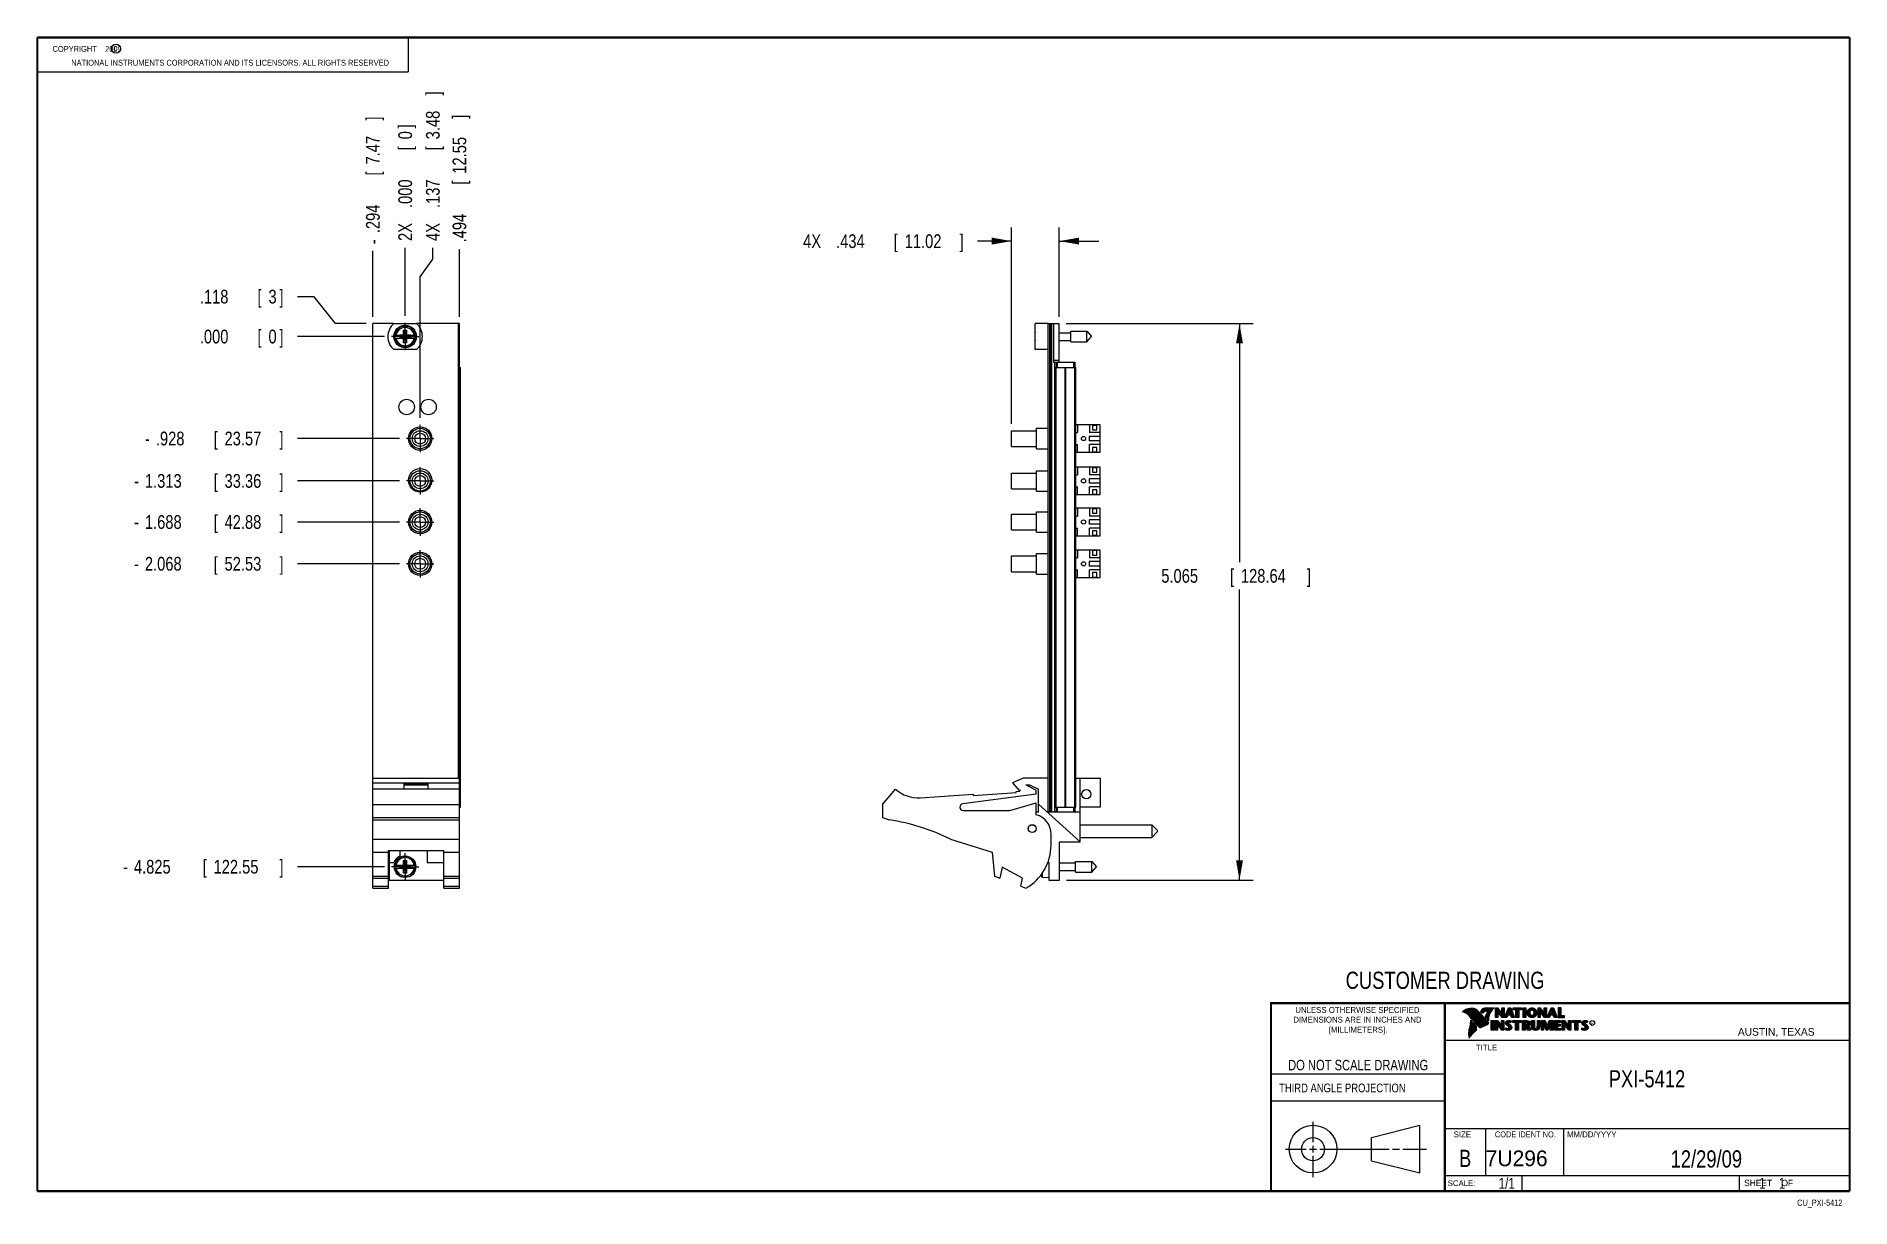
# Model space of a CAD drawing. Header units: inches. Extents: x 0.2 to 16.8, y 0.1 to 10.8.
import ezdxf
from ezdxf.enums import TextEntityAlignment as Align

# ---------------------------------------------------------------- set-up
doc = ezdxf.new("R2010")
doc.units = ezdxf.units.IN
doc.header["$LTSCALE"] = 0.935
doc.header["$MEASUREMENT"] = 0
doc.linetypes.add('CENTER', pattern=[0.6, 0.375, -0.075, 0.075, -0.075])
doc.layers.get('0').update_dxf_attribs({"linetype": 'CONTINUOUS'})
doc.layers.add('DEFAULT_1', color=7, linetype='CENTER')
doc.layers.add('DIMENSIONS', color=7, linetype='CONTINUOUS')
doc.styles.get("Standard").update_dxf_attribs({"font": 'txt', "width": 0.8})
doc.dimstyles.new('DIMSTYLE_1', dxfattribs={"dimtxt": 0.125, "dimasz": 0.18, "dimexe": 0.18, "dimexo": 0.0625, "dimgap": 0.09, "dimtad": 0, "dimtih": 1, "dimtoh": 1, "dimdec": 3, "dimzin": 4, "dimdsep": 46, "dimtxsty": 'STANDARD', "dimblk": '_FILLED', "dimblk1": '_FILLED', "dimblk2": '_FILLED', "dimcen": 0.09, "dimadec": 0, "dimazin": 0, "dimtp": 0.01, "dimtm": 0.01, "dimtfac": 1, "dimtdec": 3, "dimtofl": 0, "dimtmove": 0, "dimatfit": 3, "dimldrblk": '_FILLED', "dimfxl": 1, "dimtolj": 1, "dimtzin": 4, "dimarcsym": 0})
doc.dimstyles.new('DIMSTYLE_2', dxfattribs={"dimtxt": 0.125, "dimasz": 0.18, "dimexe": 0.18, "dimexo": 0.0625, "dimgap": 0.09, "dimtad": 0, "dimtih": 1, "dimtoh": 1, "dimdec": 3, "dimzin": 4, "dimdsep": 46, "dimtxsty": 'STANDARD', "dimblk": '_FILLED', "dimblk1": '_FILLED', "dimblk2": '_FILLED', "dimcen": 0.09, "dimadec": 0, "dimazin": 0, "dimtp": 0.01, "dimtm": 0.01, "dimtfac": 1, "dimtdec": 3, "dimtofl": 0, "dimtmove": 0, "dimatfit": 3, "dimldrblk": '_FILLED', "dimfxl": 1, "dimtolj": 1, "dimtzin": 4, "dimarcsym": 0})

msp = doc.modelspace()

# ---------------------------------------------------------------- texts
at = {"color": 2, "linetype": 'CONTINUOUS', "width": 0.8}
for s, height, p in [('c', 0.053, (0.946, 10.6363)), ('NATIONAL INSTRUMENTS CORPORATION AND ITS LICENSORS. ALL RIGHTS RESERVED', 0.053, (0.5583, 10.5016)), ('THIRD ANGLE PROJECTION', 0.08, (11.5564, 1.1584))]:
    msp.add_text(s, height=height, dxfattribs=at).set_placement(p)
at = {"color": 7, "linetype": 'CONTINUOUS', "width": 0.8}
for s, height, p in [('CUSTOMER DRAWING', 0.15625, (13.0668, 2.1001)), ('DO NOT SCALE DRAWING', 0.095, (12.2754, 1.3592)), ('B', 0.1562, (13.2497, 0.4798))]:
    msp.add_text(s, height=height, dxfattribs=at).set_placement(p, align=Align.CENTER)
at = {"color": 2, "linetype": 'CONTINUOUS'}
for s, p in [('DIMENSIONS ARE IN INCHES AND', (12.2688, 1.7933)), ('UNLESS OTHERWISE SPECIFIED', (12.2688, 1.8819)), ('[MILLIMETERS].', (12.2746, 1.7015))]:
    msp.add_text(s, height=0.053254, dxfattribs=at).set_placement(p, align=Align.CENTER)
for s, height, p in [('R', 0.0217, (14.3971, 1.7782)), ('AUSTIN, TEXAS', 0.069617, (15.7327, 1.6745)), ('TITLE', 0.05325, (13.3474, 1.5397)), ('SIZE', 0.05325, (13.1451, 0.7494)), ('MM/DD/YYYY', 0.05325, (14.1765, 0.7494)), ('SCALE:', 0.05325, (13.0904, 0.3053)), ('SHEET    OF', 0.057262, (15.7892, 0.3052))]:
    msp.add_text(s, height=height, dxfattribs=at).set_placement(p)
at = {"color": 2, "linetype": 'CONTINUOUS', "width": 0.95}
msp.add_text('CODE IDENT NO.', height=0.053254, dxfattribs=at).set_placement((13.7978, 0.7494), align=Align.CENTER)
at = {"color": 7, "linetype": 'CONTINUOUS'}
msp.add_text('7U296', height=0.14316, dxfattribs=at).set_placement((13.4363, 0.4866))
at = {"color": 7, "linetype": 'CONTINUOUS', "width": 0.8}
msp.add_text('1/1', height=0.1, dxfattribs=at).set_placement((13.7025, 0.2805), align=Align.RIGHT)
at = {"color": 2, "linetype": 'CONTINUOUS', "width": 0.8}
msp.add_text('CU_PXI-5412', height=0.057262, dxfattribs=at).set_placement((16.6837, 0.1254), align=Align.RIGHT)
at = {"color": 2, "linetype": 'CONTINUOUS', "insert": (0.3125, 10.6805), "char_height": 0.053, "width": 0.8904, "attachment_point": 1}
msp.add_mtext('    COPYRIGHT    2009', dxfattribs=at)
at = {"color": 7, "linetype": 'CONTINUOUS'}
for s, insert, char_height, width, attachment_point in [('PXI-5412\\P ', (14.9051, 1.3603), 0.15625, 1, 2), ('12/29/09 ', (15.4455, 0.6307), 0.15625, 1.125, 2), ('    1    1', (15.8075, 0.3805), 0.1, 0.8, 1)]:
    msp.add_mtext(s, dxfattribs=dict(at, insert=insert, char_height=char_height, width=width, attachment_point=attachment_point))

# ---------------------------------------------------------------- blocks, each defined once
blk = doc.blocks.new('*D0')
at = {"layer": 'DIMENSIONS', "color": 2, "linetype": 'CONTINUOUS'}
for p, q in [((2.77, 8.399), (2.617, 8.399)), ((2.965, 8.154), (2.77, 8.399)), ((3.242, 8.154), (2.965, 8.154))]:
    blk.add_line(p, q, dxfattribs=at)
at = {"layer": 'DIMENSIONS', "color": 2, "linetype": 'CONTINUOUS', "width": 0.8}
for s, p in [('.118', (1.729, 8.337)), ('[', (2.254, 8.337)), ('3', (2.354, 8.337)), (']', (2.454, 8.337))]:
    blk.add_text(s, height=0.125, dxfattribs=at).set_placement(p)
blk = doc.blocks.new('_FILLED')
at = {"color": 0, "linetype": 'BYBLOCK'}
blk.add_solid([(0, 0), (-1, 0.174), (-1, -0.174)], dxfattribs=at)
blk = doc.blocks.new('*D1')
at = {"layer": 'DIMENSIONS', "color": 2, "linetype": 'CONTINUOUS'}
blk.add_line((3.547, 7.108), (2.617, 7.108), dxfattribs=at)
at = {"layer": 'DIMENSIONS', "color": 2, "linetype": 'CONTINUOUS', "width": 0.8}
for s, p in [('.928', (1.329, 7.046)), ('[', (1.854, 7.046)), ('23.57', (1.954, 7.046)), (']', (2.454, 7.046)), ('-', (1.229, 7.046))]:
    blk.add_text(s, height=0.125, dxfattribs=at).set_placement(p)
blk = doc.blocks.new('*D2')
at = {"layer": 'DIMENSIONS', "color": 2, "linetype": 'CONTINUOUS'}
blk.add_line((3.547, 6.723), (2.617, 6.723), dxfattribs=at)
at = {"layer": 'DIMENSIONS', "color": 2, "linetype": 'CONTINUOUS', "width": 0.8}
for s, p in [('1.313', (1.229, 6.66)), ('[', (1.854, 6.66)), ('33.36', (1.954, 6.66)), (']', (2.454, 6.66)), ('-', (1.129, 6.66))]:
    blk.add_text(s, height=0.125, dxfattribs=at).set_placement(p)
blk = doc.blocks.new('*D3')
at = {"layer": 'DIMENSIONS', "color": 2, "linetype": 'CONTINUOUS'}
blk.add_line((3.547, 6.348), (2.617, 6.348), dxfattribs=at)
at = {"layer": 'DIMENSIONS', "color": 2, "linetype": 'CONTINUOUS', "width": 0.8}
for s, p in [('-', (1.129, 6.286)), ('1.688', (1.229, 6.286)), ('[', (1.854, 6.286)), ('42.88', (1.954, 6.286)), (']', (2.454, 6.286))]:
    blk.add_text(s, height=0.125, dxfattribs=at).set_placement(p)
blk = doc.blocks.new('*D4')
at = {"layer": 'DIMENSIONS', "color": 2, "linetype": 'CONTINUOUS'}
blk.add_line((3.547, 5.968), (2.617, 5.968), dxfattribs=at)
at = {"layer": 'DIMENSIONS', "color": 2, "linetype": 'CONTINUOUS', "width": 0.8}
for s, p in [('-', (1.129, 5.906)), ('2.068', (1.229, 5.906)), ('[', (1.854, 5.906)), ('52.53', (1.954, 5.906)), (']', (2.454, 5.906))]:
    blk.add_text(s, height=0.125, dxfattribs=at).set_placement(p)
blk = doc.blocks.new('*D5')
at = {"layer": 'DIMENSIONS', "color": 2, "linetype": 'CONTINUOUS'}
blk.add_line((3.41, 3.211), (2.617, 3.211), dxfattribs=at)
at = {"layer": 'DIMENSIONS', "color": 2, "linetype": 'CONTINUOUS', "width": 0.8}
for s, p in [('-', (1.029, 3.149)), ('4.825', (1.129, 3.149)), ('[', (1.754, 3.149)), ('122.55', (1.854, 3.149)), (']', (2.454, 3.149))]:
    blk.add_text(s, height=0.125, dxfattribs=at).set_placement(p)
blk = doc.blocks.new('*D6')
at = {"layer": 'DIMENSIONS', "color": 2, "linetype": 'CONTINUOUS'}
blk.add_line((3.41, 8.036), (2.617, 8.036), dxfattribs=at)
at = {"layer": 'DIMENSIONS', "color": 2, "linetype": 'CONTINUOUS', "width": 0.8}
for s, p in [('.000', (1.729, 7.974)), ('[', (2.254, 7.974)), ('0', (2.354, 7.974)), (']', (2.454, 7.974))]:
    blk.add_text(s, height=0.125, dxfattribs=at).set_placement(p)
blk = doc.blocks.new('*D7')
at = {"layer": 'DIMENSIONS', "color": 2, "linetype": 'CONTINUOUS'}
for p, q in [((3.851, 8.742), (3.851, 8.843)), ((3.735, 8.581), (3.851, 8.742)), ((3.735, 7.296), (3.735, 8.581))]:
    blk.add_line(p, q, dxfattribs=at)
at = {"layer": 'DIMENSIONS', "color": 2, "linetype": 'CONTINUOUS', "width": 0.8}
for s, p in [(']', (3.913, 10.231)), ('3.48', (3.913, 9.831)), ('[', (3.913, 9.731)), ('.137', (3.913, 9.206)), ('4X ', (3.913, 8.906))]:
    blk.add_text(s, height=0.125, rotation=90, dxfattribs=at).set_placement(p)
blk = doc.blocks.new('*D8')
at = {"layer": 'DIMENSIONS', "color": 2, "linetype": 'CONTINUOUS'}
blk.add_line((4.092, 8.217), (4.092, 8.831), dxfattribs=at)
at = {"layer": 'DIMENSIONS', "color": 2, "linetype": 'CONTINUOUS', "width": 0.8}
for s, p in [(']', (4.155, 10.018)), ('12.55', (4.155, 9.518)), ('[', (4.155, 9.418)), ('.494', (4.155, 8.893))]:
    blk.add_text(s, height=0.125, rotation=90, dxfattribs=at).set_placement(p)
blk = doc.blocks.new('*D9')
at = {"layer": 'DIMENSIONS', "color": 2, "linetype": 'CONTINUOUS'}
blk.add_line((3.304, 8.217), (3.304, 8.815), dxfattribs=at)
at = {"layer": 'DIMENSIONS', "color": 2, "linetype": 'CONTINUOUS', "width": 0.8}
for s, p in [(']', (3.367, 10.002)), ('7.47', (3.367, 9.602)), ('[', (3.367, 9.502)), ('.294', (3.367, 8.977)), ('-', (3.367, 8.877))]:
    blk.add_text(s, height=0.125, rotation=90, dxfattribs=at).set_placement(p)
blk = doc.blocks.new('*D10')
at = {"layer": 'DIMENSIONS', "color": 2, "linetype": 'CONTINUOUS'}
blk.add_line((3.598, 8.224), (3.598, 8.843), dxfattribs=at)
at = {"layer": 'DIMENSIONS', "color": 2, "linetype": 'CONTINUOUS', "width": 0.8}
for s, p in [(']', (3.661, 9.931)), ('[', (3.661, 9.731)), ('0', (3.661, 9.831)), ('.000', (3.661, 9.206)), ('2X ', (3.661, 8.906))]:
    blk.add_text(s, height=0.125, rotation=90, dxfattribs=at).set_placement(p)
blk = doc.blocks.new('*D11')
at = {"layer": 'DIMENSIONS', "color": 2, "linetype": 'CONTINUOUS'}
for p, q in [((9.12, 7.242), (9.12, 9.03)), ((9.554, 8.217), (9.554, 9.03)), ((9.12, 8.905), (8.81, 8.905)), ((9.554, 8.905), (9.914, 8.905))]:
    blk.add_line(p, q, dxfattribs=at)
at = {"layer": 'DIMENSIONS', "color": 2, "linetype": 'CONTINUOUS', "xscale": 0.18, "yscale": 0.18, "zscale": 0.18}
blk.add_blockref('_FILLED', (9.12, 8.905), dxfattribs=at)
at = {"layer": 'DIMENSIONS', "color": 2, "linetype": 'CONTINUOUS', "xscale": 0.18, "yscale": 0.18, "zscale": 0.18, "rotation": 180}
blk.add_blockref('_FILLED', (9.554, 8.905), dxfattribs=at)
at = {"layer": 'DIMENSIONS', "color": 2, "linetype": 'CONTINUOUS', "width": 0.8}
for s, p in [('4X ', (7.222, 8.842)), ('.434', (7.522, 8.842)), ('[', (8.047, 8.842)), ('11.02', (8.147, 8.842)), (']', (8.647, 8.842))]:
    blk.add_text(s, height=0.125, dxfattribs=at).set_placement(p)
blk = doc.blocks.new('*D12')
at = {"layer": 'DIMENSIONS', "color": 2, "linetype": 'CONTINUOUS'}
for p, q in [((9.617, 8.154), (11.32, 8.154)), ((11.195, 8.154), (11.195, 5.984)), ((11.195, 3.089), (11.195, 5.734)), ((9.62, 3.089), (11.32, 3.089))]:
    blk.add_line(p, q, dxfattribs=at)
at = {"layer": 'DIMENSIONS', "color": 2, "linetype": 'CONTINUOUS', "xscale": 0.18, "yscale": 0.18, "zscale": 0.18}
for p, rotation in [((11.195, 8.154), 90), ((11.195, 3.089), 270)]:
    blk.add_blockref('_FILLED', p, dxfattribs=dict(at, rotation=rotation))
at = {"layer": 'DIMENSIONS', "color": 2, "linetype": 'CONTINUOUS', "width": 0.8}
for s, p in [('5.065', (10.483, 5.796)), ('[', (11.108, 5.796)), ('128.64', (11.208, 5.796)), (']', (11.808, 5.796))]:
    blk.add_text(s, height=0.125, dxfattribs=at).set_placement(p)

# ---------------------------------------------------------------- dimensions: what is measured, and where the dimension line sits
at = {"layer": 'DIMENSIONS', "color": 2, "linetype": 'CONTINUOUS'}
for feature_location, offset, dtype, origin, text, picture, middle in [((3.735060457, 7.2956798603), (0.1158962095, 1.5477396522), 0, (3.598060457, 8.1611798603), '4X <>', '*D7', (3.8509566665, 9.6184195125)), ((3.3041, 8.2166), (0, 0.5982), 1, (3.5981, 8.1612), '-<>', '*D9', (3.3041, 9.4897)), ((3.598060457, 8.2236798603), (0, 0.6197396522), 1, (3.598060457, 8.1611798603), '2X <>', '*D10', (3.598060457, 9.4684195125)), ((3.4105, 3.2114), (-0.7939, 0), 0, (3.473, 8.0361), '-<>', '*D5', (1.7916, 3.2114)), ((3.5475, 6.7228), (-0.9309, 0), 0, (3.473, 8.0361), '-<>', '*D2', (1.8416, 6.7228)), ((3.5475, 6.3481), (-0.9309, 0), 0, (3.473, 8.0361), '-<>', '*D3', (1.8416, 6.3481)), ((3.5475, 5.9681), (-0.9309, 0), 0, (3.473, 8.0361), '-<>', '*D4', (1.8416, 5.9681)), ((3.5475, 7.1081), (-0.9309, 0), 0, (3.473, 8.0361), '-<>', '*D1', (1.8916, 7.1081))]:
    dim = msp.add_ordinate_dim(feature_location=feature_location, offset=offset, dtype=dtype, origin=origin, text=text, dimstyle='DIMSTYLE_1', dxfattribs=at)
    dim.commit()
    dim.dimension.update_dxf_attribs({"geometry": picture, "text_midpoint": middle})
for feature_location, offset, dtype, origin, picture, middle in [((4.0921, 8.2166), (0, 0.6141), 1, (3.5981, 8.1612), '*D8', (4.0921, 9.5057)), ((3.2416, 8.1541), (-0.625, 0.2453), 0, (3.473, 8.0361), '*D0', (2.1416, 8.3994)), ((3.410460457, 8.0360798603), (-0.7939, 0), 0, (3.472960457, 8.0360798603), '*D6', (2.141560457, 8.0360798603))]:
    dim = msp.add_ordinate_dim(feature_location=feature_location, offset=offset, dtype=dtype, origin=origin, dimstyle='DIMSTYLE_1', dxfattribs=at)
    dim.commit()
    dim.dimension.update_dxf_attribs({"geometry": picture, "text_midpoint": middle})
dim = msp.add_linear_dim(base=(9.1204, 8.9046), p1=(9.5544, 8.2166), p2=(9.1204, 7.2421), angle=180, text='4X <>', dimstyle='DIMSTYLE_2', dxfattribs=at)
dim.commit()
dim.dimension.update_dxf_attribs({"geometry": '*D11', "text_midpoint": (7.9845, 8.9046), "dimtype": 160})
dim = msp.add_linear_dim(base=(11.1954, 3.0894), p1=(9.6169, 8.1541), p2=(9.6199, 3.0894), angle=270, dimstyle='DIMSTYLE_2', dxfattribs=at)
dim.commit()
dim.dimension.update_dxf_attribs({"geometry": '*D12', "text_midpoint": (11.1954, 5.859), "dimtype": 160})

# ---------------------------------------------------------------- linework, layer by layer
at = {"color": 2, "linetype": 'CONTINUOUS'}
for p, q in [((0.25, 10.7586), (3.625, 10.7586)), ((0.25, 10.7586), (0.25, 10.4456)), ((3.625, 10.7586), (3.625, 10.4456)), ((0.25, 10.4456), (3.625, 10.4456)), ((13.0652, 1.9695), (16.745, 1.9695)), ((13.0652, 1.9695), (13.0652, 0.2605)), ((13.2311, 1.8934), (13.2311, 1.8949)), ((13.2347, 1.8921), (13.2347, 1.8972)), ((13.2382, 1.8907), (13.2382, 1.8994)), ((13.2418, 1.8892), (13.2418, 1.9015)), ((13.2453, 1.8876), (13.2453, 1.9035)), ((13.2489, 1.8858), (13.2489, 1.9054)), ((13.2524, 1.8839), (13.2524, 1.9069)), ((13.256, 1.8818), (13.256, 1.9084)), ((13.2596, 1.8796), (13.2596, 1.9098)), ((13.2631, 1.8772), (13.2631, 1.9111)), ((13.2667, 1.8747), (13.2667, 1.9124)), ((13.2702, 1.872), (13.2702, 1.9135)), ((13.2738, 1.869), (13.2738, 1.9146)), ((13.2773, 1.8658), (13.2773, 1.9155)), ((13.2809, 1.8624), (13.2809, 1.9164)), ((13.2844, 1.8587), (13.2844, 1.9173)), ((13.288, 1.8549), (13.288, 1.9181)), ((13.2915, 1.851), (13.2915, 1.9188)), ((13.2951, 1.8471), (13.2951, 1.9194)), ((13.2987, 1.8431), (13.2987, 1.9198)), ((13.3022, 1.8391), (13.3022, 1.92)), ((13.3058, 1.8351), (13.3058, 1.9201)), ((13.3093, 1.8311), (13.3093, 1.9201)), ((13.3129, 1.827), (13.3129, 1.9199)), ((13.3164, 1.8229), (13.3164, 1.9196)), ((13.32, 1.8188), (13.32, 1.9192)), ((13.3235, 1.8146), (13.3235, 1.9186)), ((13.3271, 1.8104), (13.3271, 1.9179)), ((13.3306, 1.8062), (13.3306, 1.9172)), ((13.3342, 1.802), (13.3342, 1.9163)), ((13.3378, 1.7978), (13.3378, 1.9151)), ((13.3413, 1.7937), (13.3413, 1.9138)), ((13.3449, 1.7897), (13.3449, 1.9122)), ((13.3484, 1.7856), (13.3484, 1.9103)), ((13.352, 1.7817), (13.352, 1.9081)), ((13.3555, 1.7778), (13.3555, 1.9055)), ((13.3591, 1.7739), (13.3591, 1.9026)), ((13.3626, 1.7701), (13.3626, 1.8991)), ((13.3662, 1.7663), (13.3662, 1.8952)), ((13.3697, 1.7625), (13.3697, 1.8915)), ((13.3733, 1.7588), (13.3733, 1.8878)), ((13.3769, 1.7556), (13.3769, 1.8841)), ((13.3804, 1.7529), (13.3804, 1.8803)), ((13.384, 1.7512), (13.384, 1.8766)), ((13.3875, 1.7509), (13.3875, 1.8728)), ((13.4022, 1.878), (13.3901, 1.8922)), ((13.3911, 1.7518), (13.3911, 1.8691)), ((13.4029, 1.881), (13.3927, 1.893)), ((13.3946, 1.8908), (13.3946, 1.8999)), ((13.3946, 1.7533), (13.3946, 1.8653)), ((13.3982, 1.8866), (13.3982, 1.9062)), ((13.3982, 1.7548), (13.3982, 1.8615)), ((13.4017, 1.8824), (13.4017, 1.9101)), ((13.4017, 1.7563), (13.4017, 1.8574)), ((13.4053, 1.8823), (13.4053, 1.9129)), ((13.4053, 1.7578), (13.4053, 1.8531)), ((13.4088, 1.8844), (13.4088, 1.915)), ((13.4088, 1.7593), (13.4088, 1.8488)), ((13.4124, 1.887), (13.4124, 1.9167)), ((13.4124, 1.7609), (13.4124, 1.8445)), ((13.4159, 1.89), (13.4159, 1.9182)), ((13.4159, 1.7625), (13.4159, 1.8402)), ((13.4195, 1.8937), (13.4195, 1.9193)), ((13.4195, 1.7641), (13.4195, 1.8359)), ((13.4231, 1.8964), (13.4231, 1.9203)), ((13.4231, 1.7657), (13.4231, 1.8316)), ((13.4266, 1.8982), (13.4266, 1.9209)), ((13.4266, 1.7674), (13.4266, 1.8273)), ((13.4302, 1.8995), (13.4302, 1.9214)), ((13.4302, 1.7691), (13.4302, 1.823)), ((13.4414, 1.8328), (13.4319, 1.8437)), ((13.4337, 1.8997), (13.4337, 1.922)), ((13.4337, 1.7708), (13.4337, 1.8187)), ((13.4433, 1.8344), (13.4349, 1.844)), ((13.4373, 1.8991), (13.4373, 1.9224)), ((13.4373, 1.8413), (13.4373, 1.8491)), ((13.4408, 1.898), (13.4408, 1.9228)), ((13.4408, 1.8372), (13.4408, 1.8572)), ((13.4444, 1.8972), (13.4444, 1.9231)), ((13.4444, 1.8331), (13.4444, 1.8665)), ((13.4479, 1.8969), (13.4479, 1.9234)), ((13.4479, 1.8288), (13.4479, 1.873)), ((13.4515, 1.8966), (13.4515, 1.9236)), ((13.4515, 1.8247), (13.4515, 1.8764)), ((13.4529, 1.9261), (13.5132, 1.9271)), ((13.453, 1.9236), (13.5067, 1.9245)), ((13.455, 1.8965), (13.455, 1.9237)), ((13.455, 1.8207), (13.455, 1.878)), ((13.4586, 1.8964), (13.4586, 1.9237)), ((13.4586, 1.8303), (13.4586, 1.879)), ((13.4622, 1.8957), (13.4622, 1.9238)), ((13.4622, 1.8535), (13.4622, 1.8795)), ((13.4657, 1.8935), (13.4657, 1.9238)), ((13.4657, 1.8636), (13.4657, 1.8798)), ((13.4693, 1.872), (13.4693, 1.9239)), ((13.4728, 1.8794), (13.4728, 1.9239)), ((13.4764, 1.8859), (13.4764, 1.924)), ((13.4799, 1.8919), (13.4799, 1.924)), ((13.4835, 1.8973), (13.4835, 1.9241)), ((13.487, 1.9023), (13.487, 1.9242)), ((13.4906, 1.9069), (13.4906, 1.9242)), ((13.4941, 1.9112), (13.4941, 1.9243)), ((13.4977, 1.9153), (13.4977, 1.9243)), ((13.5013, 1.9191), (13.5013, 1.9244)), ((13.5261, 1.9263), (13.5451, 1.9263)), ((13.5261, 1.839), (13.5261, 1.9263)), ((13.5466, 1.839), (13.5261, 1.839)), ((13.5286, 1.9237), (13.5439, 1.9237)), ((13.5286, 1.8415), (13.5286, 1.9237)), ((13.5441, 1.8415), (13.5286, 1.8415)), ((13.5332, 1.8415), (13.5332, 1.9237)), ((13.5367, 1.8415), (13.5367, 1.9237)), ((13.5402, 1.8415), (13.5402, 1.9237)), ((13.5441, 1.8976), (13.5437, 1.9237)), ((13.5439, 1.9237), (13.5854, 1.869)), ((13.5873, 1.8415), (13.5441, 1.8976)), ((13.5441, 1.8976), (13.5441, 1.8415)), ((13.5451, 1.9263), (13.5829, 1.8765)), ((13.586, 1.839), (13.5466, 1.8902)), ((13.5466, 1.8902), (13.5466, 1.839)), ((13.5471, 1.8936), (13.5471, 1.9194)), ((13.5506, 1.8891), (13.5506, 1.9149)), ((13.5541, 1.8846), (13.5541, 1.9103)), ((13.5576, 1.8801), (13.5576, 1.9057)), ((13.561, 1.8756), (13.561, 1.9011)), ((13.5645, 1.8711), (13.5645, 1.8965)), ((13.568, 1.8665), (13.568, 1.8919)), ((13.5715, 1.862), (13.5715, 1.8874)), ((13.575, 1.8575), (13.575, 1.8828)), ((13.5784, 1.853), (13.5784, 1.8782)), ((13.5819, 1.8485), (13.5819, 1.8736)), ((13.5829, 1.9263), (13.6036, 1.9263)), ((13.5829, 1.8765), (13.5829, 1.9263)), ((13.5854, 1.9237), (13.6011, 1.9237)), ((13.5854, 1.869), (13.5854, 1.9237)), ((13.5854, 1.844), (13.5854, 1.869)), ((13.6036, 1.839), (13.586, 1.839)), ((13.6011, 1.8415), (13.5873, 1.8415)), ((13.5889, 1.8415), (13.5889, 1.9237)), ((13.5923, 1.8415), (13.5923, 1.9237)), ((13.5958, 1.8415), (13.5958, 1.9237)), ((13.5993, 1.8415), (13.5993, 1.9237)), ((13.6011, 1.9237), (13.6011, 1.8415)), ((13.6036, 1.9263), (13.6036, 1.839)), ((13.6088, 1.839), (13.6444, 1.9262)), ((13.6294, 1.839), (13.6088, 1.839)), ((13.6125, 1.8415), (13.6461, 1.9237)), ((13.6277, 1.8415), (13.6125, 1.8415)), ((13.6167, 1.8415), (13.6167, 1.8516)), ((13.6201, 1.8415), (13.6201, 1.8601)), ((13.6236, 1.8415), (13.6236, 1.8686)), ((13.6271, 1.8415), (13.6271, 1.8771)), ((13.6361, 1.8623), (13.6277, 1.8415)), ((13.6378, 1.8598), (13.6294, 1.839)), ((13.6306, 1.8486), (13.6306, 1.8857)), ((13.634, 1.8573), (13.634, 1.8942)), ((13.6665, 1.8623), (13.6361, 1.8623)), ((13.6375, 1.8623), (13.6375, 1.9027)), ((13.6647, 1.8598), (13.6378, 1.8598)), ((13.6388, 1.8711), (13.65, 1.9073)), ((13.6639, 1.8711), (13.6388, 1.8711)), ((13.641, 1.8781), (13.641, 1.9112)), ((13.641, 1.8623), (13.641, 1.8711)), ((13.6423, 1.8736), (13.6519, 1.9048)), ((13.6606, 1.8736), (13.6423, 1.8736)), ((13.6444, 1.9262), (13.6664, 1.9262)), ((13.6445, 1.8893), (13.6445, 1.9197)), ((13.6445, 1.8623), (13.6445, 1.8711)), ((13.6461, 1.9237), (13.6647, 1.9237)), ((13.6479, 1.9006), (13.6479, 1.9237)), ((13.6479, 1.8623), (13.6479, 1.8711)), ((13.65, 1.9073), (13.6541, 1.9073)), ((13.6514, 1.9073), (13.6514, 1.9237)), ((13.6514, 1.8623), (13.6514, 1.8711)), ((13.6519, 1.9048), (13.6521, 1.9048)), ((13.6521, 1.9048), (13.6606, 1.8736)), ((13.6541, 1.9073), (13.6639, 1.8711)), ((13.6549, 1.9043), (13.6549, 1.9237)), ((13.6549, 1.8623), (13.6549, 1.8711)), ((13.6584, 1.8915), (13.6584, 1.9237)), ((13.6584, 1.8623), (13.6584, 1.8711)), ((13.6618, 1.8787), (13.6618, 1.9237)), ((13.6618, 1.8623), (13.6618, 1.8711)), ((13.6647, 1.9237), (13.6959, 1.8415)), ((13.6717, 1.839), (13.6647, 1.8598)), ((13.6653, 1.8623), (13.6653, 1.922)), ((13.6664, 1.9262), (13.6995, 1.839)), ((13.6735, 1.8415), (13.6665, 1.8623)), ((13.6688, 1.8555), (13.6688, 1.9128)), ((13.6995, 1.839), (13.6717, 1.839)), ((13.6723, 1.8452), (13.6723, 1.9037)), ((13.6959, 1.8415), (13.6735, 1.8415)), ((13.6757, 1.8415), (13.6757, 1.8945)), ((13.6792, 1.8415), (13.6792, 1.8854)), ((13.6827, 1.8415), (13.6827, 1.8762)), ((13.6862, 1.8415), (13.6862, 1.8671)), ((13.6866, 1.9262), (13.7634, 1.9262)), ((13.6866, 1.9099), (13.6866, 1.9262)), ((13.7118, 1.9099), (13.6866, 1.9099)), ((13.6891, 1.9237), (13.7609, 1.9237)), ((13.6891, 1.9125), (13.6891, 1.9237)), ((13.7143, 1.9125), (13.6891, 1.9125)), ((13.6896, 1.8415), (13.6896, 1.8579)), ((13.6931, 1.9125), (13.6931, 1.9237)), ((13.6931, 1.8415), (13.6931, 1.8488)), ((13.6966, 1.9125), (13.6966, 1.9237)), ((13.7001, 1.9125), (13.7001, 1.9237)), ((13.7035, 1.9125), (13.7035, 1.9237)), ((13.707, 1.9125), (13.707, 1.9237)), ((13.7105, 1.9125), (13.7105, 1.9237)), ((13.7118, 1.839), (13.7118, 1.9099)), ((13.7382, 1.839), (13.7118, 1.839)), ((13.7143, 1.9125), (13.714, 1.9237)), ((13.7143, 1.8415), (13.7143, 1.9125)), ((13.7357, 1.8415), (13.7143, 1.8415)), ((13.7174, 1.8415), (13.7174, 1.9237)), ((13.7209, 1.8415), (13.7209, 1.9237)), ((13.7244, 1.8415), (13.7244, 1.9237)), ((13.7279, 1.8415), (13.7279, 1.9237)), ((13.7313, 1.8415), (13.7313, 1.9237)), ((13.7357, 1.9125), (13.7348, 1.9237)), ((13.7609, 1.9125), (13.7357, 1.9125)), ((13.7357, 1.9125), (13.7357, 1.8415)), ((13.7634, 1.9099), (13.7382, 1.9099)), ((13.7382, 1.9099), (13.7382, 1.839)), ((13.7383, 1.9125), (13.7383, 1.9237)), ((13.7418, 1.9125), (13.7418, 1.9237)), ((13.7452, 1.9125), (13.7452, 1.9237)), ((13.7487, 1.9125), (13.7487, 1.9237)), ((13.7522, 1.9125), (13.7522, 1.9237)), ((13.7557, 1.9125), (13.7557, 1.9237)), ((13.7591, 1.9125), (13.7591, 1.9237)), ((13.7609, 1.9237), (13.7609, 1.9125)), ((13.7634, 1.9262), (13.7634, 1.9099)), ((13.7768, 1.9262), (13.8031, 1.9262)), ((13.7768, 1.839), (13.7768, 1.9262)), ((13.8031, 1.839), (13.7768, 1.839)), ((13.7794, 1.9237), (13.8006, 1.9237)), ((13.7794, 1.8415), (13.7794, 1.9237)), ((13.8006, 1.8415), (13.7794, 1.8415)), ((13.7835, 1.8415), (13.7835, 1.9237)), ((13.787, 1.8415), (13.787, 1.9237)), ((13.7904, 1.8415), (13.7904, 1.9237)), ((13.7939, 1.8415), (13.7939, 1.9237)), ((13.7974, 1.8415), (13.7974, 1.9237)), ((13.8006, 1.9237), (13.8006, 1.8415)), ((13.8031, 1.9262), (13.8031, 1.839)), ((13.8154, 1.8853), (13.8155, 1.8871)), ((13.8154, 1.8834), (13.8154, 1.8853)), ((13.8154, 1.8816), (13.8154, 1.8834)), ((13.8155, 1.8797), (13.8154, 1.8816)), ((13.8155, 1.8871), (13.8157, 1.8889)), ((13.8157, 1.8779), (13.8155, 1.8797)), ((13.8157, 1.8889), (13.8159, 1.8907)), ((13.8159, 1.876), (13.8157, 1.8779)), ((13.8159, 1.8907), (13.8161, 1.8924)), ((13.8162, 1.8742), (13.8159, 1.876)), ((13.8161, 1.8924), (13.8165, 1.8941)), ((13.8166, 1.8724), (13.8162, 1.8742)), ((13.8165, 1.8941), (13.8169, 1.8958)), ((13.817, 1.8706), (13.8166, 1.8724)), ((13.8169, 1.8958), (13.8174, 1.8975)), ((13.8174, 1.8689), (13.817, 1.8706)), ((13.8174, 1.8975), (13.8179, 1.8991)), ((13.8179, 1.8672), (13.8174, 1.8689)), ((13.8179, 1.8991), (13.8185, 1.9006)), ((13.8179, 1.8852), (13.818, 1.8869)), ((13.8179, 1.8834), (13.8179, 1.8852)), ((13.818, 1.8817), (13.8179, 1.8834)), ((13.8185, 1.8655), (13.8179, 1.8672)), ((13.818, 1.8869), (13.8182, 1.8886)), ((13.8181, 1.8799), (13.818, 1.8817)), ((13.8182, 1.8781), (13.8181, 1.8799)), ((13.8182, 1.8886), (13.8184, 1.8903)), ((13.8184, 1.8764), (13.8182, 1.8781)), ((13.8184, 1.8903), (13.8186, 1.892)), ((13.8187, 1.8746), (13.8184, 1.8764)), ((13.8185, 1.9006), (13.8191, 1.9021)), ((13.8191, 1.8639), (13.8185, 1.8655)), ((13.8186, 1.892), (13.819, 1.8936)), ((13.8191, 1.8729), (13.8187, 1.8746)), ((13.819, 1.8936), (13.8193, 1.8952)), ((13.8191, 1.9021), (13.8198, 1.9036)), ((13.8194, 1.8712), (13.8191, 1.8729)), ((13.8198, 1.8623), (13.8191, 1.8639)), ((13.8193, 1.8952), (13.8198, 1.8967)), ((13.8199, 1.8696), (13.8194, 1.8712)), ((13.8198, 1.9036), (13.8206, 1.9051)), ((13.8198, 1.8967), (13.8203, 1.8982)), ((13.8205, 1.8607), (13.8198, 1.8623)), ((13.8204, 1.8679), (13.8199, 1.8696)), ((13.8203, 1.8982), (13.8208, 1.8997)), ((13.8209, 1.8664), (13.8204, 1.8679)), ((13.8213, 1.8592), (13.8205, 1.8607)), ((13.8206, 1.9051), (13.8214, 1.9065)), ((13.8208, 1.8997), (13.8214, 1.9011)), ((13.8209, 1.8664), (13.8208, 1.8997)), ((13.8215, 1.8648), (13.8209, 1.8664)), ((13.8221, 1.8578), (13.8213, 1.8592)), ((13.8214, 1.9065), (13.8223, 1.9079)), ((13.8214, 1.9011), (13.8221, 1.9025)), ((13.8221, 1.8633), (13.8215, 1.8648)), ((13.8221, 1.9025), (13.8228, 1.9038)), ((13.8228, 1.8619), (13.8221, 1.8633)), ((13.823, 1.8563), (13.8221, 1.8578)), ((13.8223, 1.9079), (13.8232, 1.9092)), ((13.8228, 1.9038), (13.8236, 1.9052)), ((13.8235, 1.8604), (13.8228, 1.8619)), ((13.8239, 1.855), (13.823, 1.8563)), ((13.8232, 1.9092), (13.8243, 1.9106)), ((13.8243, 1.8591), (13.8235, 1.8604)), ((13.8236, 1.9052), (13.8244, 1.9065)), ((13.8249, 1.8536), (13.8239, 1.855)), ((13.8243, 1.9106), (13.8253, 1.9119)), ((13.8243, 1.8591), (13.8244, 1.9065)), ((13.8251, 1.8577), (13.8243, 1.8591)), ((13.8244, 1.9065), (13.8253, 1.9077)), ((13.826, 1.8523), (13.8249, 1.8536)), ((13.826, 1.8564), (13.8251, 1.8577)), ((13.8253, 1.9119), (13.8265, 1.9132)), ((13.8253, 1.9077), (13.8262, 1.909)), ((13.8269, 1.8552), (13.826, 1.8564)), ((13.8271, 1.8511), (13.826, 1.8523)), ((13.8262, 1.909), (13.8273, 1.9102)), ((13.8265, 1.9132), (13.8276, 1.9144)), ((13.8279, 1.854), (13.8269, 1.8552)), ((13.8282, 1.8499), (13.8271, 1.8511)), ((13.8273, 1.9102), (13.8283, 1.9114)), ((13.8276, 1.9144), (13.8288, 1.9156)), ((13.8279, 1.854), (13.8283, 1.9114)), ((13.8289, 1.8528), (13.8279, 1.854)), ((13.8294, 1.8487), (13.8282, 1.8499)), ((13.8283, 1.9114), (13.8294, 1.9126)), ((13.8288, 1.9156), (13.8301, 1.9167)), ((13.83, 1.8517), (13.8289, 1.8528)), ((13.8294, 1.9126), (13.8306, 1.9137)), ((13.8306, 1.8476), (13.8294, 1.8487)), ((13.8311, 1.8506), (13.83, 1.8517)), ((13.8301, 1.9167), (13.8314, 1.9178)), ((13.8306, 1.9137), (13.8318, 1.9148)), ((13.8319, 1.8466), (13.8306, 1.8476)), ((13.8311, 1.8506), (13.8318, 1.9148)), ((13.8323, 1.8496), (13.8311, 1.8506)), ((13.8314, 1.9178), (13.8327, 1.9188)), ((13.8318, 1.9148), (13.833, 1.9158)), ((13.8332, 1.8456), (13.8319, 1.8466)), ((13.8335, 1.8486), (13.8323, 1.8496)), ((13.8327, 1.9188), (13.834, 1.9198)), ((13.833, 1.9158), (13.8342, 1.9168)), ((13.8346, 1.8447), (13.8332, 1.8456)), ((13.8347, 1.8477), (13.8335, 1.8486)), ((13.834, 1.9198), (13.8354, 1.9207)), ((13.8342, 1.9168), (13.8355, 1.9177)), ((13.836, 1.8438), (13.8346, 1.8447)), ((13.8347, 1.8477), (13.8355, 1.9177)), ((13.836, 1.8468), (13.8347, 1.8477)), ((13.8354, 1.9207), (13.8368, 1.9215)), ((13.8355, 1.9177), (13.8368, 1.9185)), ((13.8373, 1.846), (13.836, 1.8468)), ((13.8374, 1.843), (13.836, 1.8438)), ((13.8368, 1.9215), (13.8382, 1.9223)), ((13.8368, 1.9185), (13.8381, 1.9193)), ((13.8386, 1.8452), (13.8373, 1.846)), ((13.839, 1.8423), (13.8374, 1.843)), ((13.8381, 1.9193), (13.8394, 1.92)), ((13.8386, 1.8452), (13.8381, 1.9193)), ((13.8382, 1.9223), (13.8397, 1.923)), ((13.84, 1.8445), (13.8386, 1.8452)), ((13.8405, 1.8416), (13.839, 1.8423)), ((13.8394, 1.92), (13.8408, 1.9207)), ((13.8397, 1.923), (13.8412, 1.9237)), ((13.8397, 1.8857), (13.8398, 1.8868)), ((13.8397, 1.8845), (13.8397, 1.8857)), ((13.8397, 1.8833), (13.8397, 1.8845)), ((13.8397, 1.8821), (13.8397, 1.8833)), ((13.8397, 1.8809), (13.8397, 1.8821)), ((13.8398, 1.8796), (13.8397, 1.8809)), ((13.8398, 1.8868), (13.8399, 1.888)), ((13.8399, 1.8784), (13.8398, 1.8796)), ((13.8399, 1.888), (13.84, 1.8891)), ((13.84, 1.8773), (13.8399, 1.8784)), ((13.84, 1.8891), (13.8401, 1.8902)), ((13.8401, 1.8761), (13.84, 1.8773)), ((13.8415, 1.8439), (13.84, 1.8445)), ((13.8401, 1.8902), (13.8402, 1.8913)), ((13.8402, 1.8749), (13.8401, 1.8761)), ((13.8402, 1.8913), (13.8403, 1.8924)), ((13.8404, 1.8738), (13.8402, 1.8749)), ((13.8403, 1.8924), (13.8405, 1.8934)), ((13.8405, 1.8727), (13.8404, 1.8738)), ((13.8405, 1.8934), (13.8407, 1.8944)), ((13.8407, 1.8716), (13.8405, 1.8727)), ((13.8421, 1.8409), (13.8405, 1.8416)), ((13.8407, 1.8944), (13.8409, 1.8954)), ((13.841, 1.8706), (13.8407, 1.8716)), ((13.8408, 1.9207), (13.8422, 1.9213)), ((13.8409, 1.8954), (13.8411, 1.8963)), ((13.8412, 1.8696), (13.841, 1.8706)), ((13.8411, 1.8963), (13.8414, 1.8972)), ((13.8412, 1.9237), (13.8427, 1.9243)), ((13.8414, 1.8686), (13.8412, 1.8696)), ((13.8414, 1.8972), (13.8416, 1.8981)), ((13.8417, 1.8677), (13.8414, 1.8686)), ((13.8415, 1.8439), (13.8417, 1.8678)), ((13.843, 1.8433), (13.8415, 1.8439)), ((13.8416, 1.8981), (13.8419, 1.899)), ((13.842, 1.8667), (13.8417, 1.8677)), ((13.8419, 1.899), (13.8422, 1.8999)), ((13.842, 1.8991), (13.8422, 1.9213)), ((13.8423, 1.8658), (13.842, 1.8667)), ((13.8438, 1.8404), (13.8421, 1.8409)), ((13.8422, 1.9213), (13.8436, 1.9219)), ((13.8422, 1.8999), (13.8426, 1.9007)), ((13.8422, 1.8844), (13.8423, 1.8856)), ((13.8422, 1.8833), (13.8422, 1.8844)), ((13.8422, 1.8821), (13.8422, 1.8833)), ((13.8423, 1.8809), (13.8422, 1.8821)), ((13.8423, 1.8867), (13.8424, 1.8878)), ((13.8423, 1.8856), (13.8423, 1.8867)), ((13.8423, 1.8798), (13.8423, 1.8809)), ((13.8424, 1.8786), (13.8423, 1.8798)), ((13.8427, 1.865), (13.8423, 1.8658)), ((13.8424, 1.8878), (13.8425, 1.8889)), ((13.8425, 1.8775), (13.8424, 1.8786)), ((13.8425, 1.8889), (13.8426, 1.89)), ((13.8426, 1.8764), (13.8425, 1.8775)), ((13.8426, 1.9007), (13.843, 1.9016)), ((13.8426, 1.89), (13.8427, 1.891)), ((13.8427, 1.8753), (13.8426, 1.8764)), ((13.8427, 1.9243), (13.8443, 1.9248)), ((13.8427, 1.891), (13.8428, 1.892)), ((13.8429, 1.8742), (13.8427, 1.8753)), ((13.8431, 1.8641), (13.8427, 1.865)), ((13.8428, 1.892), (13.843, 1.893)), ((13.843, 1.8731), (13.8429, 1.8742)), ((13.843, 1.9016), (13.8434, 1.9024)), ((13.843, 1.893), (13.8432, 1.8939)), ((13.8432, 1.8721), (13.843, 1.8731)), ((13.8445, 1.8428), (13.843, 1.8433)), ((13.8434, 1.8633), (13.8431, 1.8641)), ((13.8432, 1.8939), (13.8434, 1.8948)), ((13.8434, 1.8712), (13.8432, 1.8721)), ((13.8434, 1.9024), (13.8438, 1.9032)), ((13.8434, 1.8948), (13.8436, 1.8957)), ((13.8436, 1.8702), (13.8434, 1.8712)), ((13.8439, 1.8625), (13.8434, 1.8633)), ((13.8436, 1.9219), (13.8451, 1.9224)), ((13.8436, 1.8957), (13.8438, 1.8965)), ((13.8439, 1.8693), (13.8436, 1.8702)), ((13.8438, 1.9032), (13.8443, 1.904)), ((13.8438, 1.8965), (13.844, 1.8974)), ((13.8455, 1.8399), (13.8438, 1.8404)), ((13.8441, 1.8684), (13.8439, 1.8693)), ((13.8443, 1.8617), (13.8439, 1.8625)), ((13.844, 1.8974), (13.8443, 1.8982)), ((13.8444, 1.8676), (13.8441, 1.8684)), ((13.8443, 1.9248), (13.8459, 1.9253)), ((13.8443, 1.904), (13.8447, 1.9047)), ((13.8443, 1.8982), (13.8446, 1.899)), ((13.8448, 1.8609), (13.8443, 1.8617)), ((13.8447, 1.8667), (13.8444, 1.8676)), ((13.8462, 1.8423), (13.8445, 1.8428)), ((13.8446, 1.899), (13.8449, 1.8997)), ((13.8447, 1.9047), (13.8453, 1.9055)), ((13.845, 1.8659), (13.8447, 1.8667)), ((13.8453, 1.8602), (13.8448, 1.8609)), ((13.8449, 1.8997), (13.8453, 1.9005)), ((13.8454, 1.8651), (13.845, 1.8659)), ((13.8451, 1.9224), (13.8466, 1.9229)), ((13.8453, 1.9055), (13.8451, 1.9224)), ((13.8453, 1.9055), (13.8458, 1.9062)), ((13.8453, 1.9005), (13.8456, 1.9012)), ((13.8458, 1.8595), (13.8453, 1.8602)), ((13.8457, 1.8644), (13.8454, 1.8651)), ((13.8473, 1.8395), (13.8455, 1.8399)), ((13.8456, 1.9012), (13.846, 1.902)), ((13.8461, 1.8637), (13.8457, 1.8644)), ((13.8458, 1.9062), (13.8464, 1.9068)), ((13.8464, 1.8588), (13.8458, 1.8595)), ((13.846, 1.8424), (13.8458, 1.8595)), ((13.8459, 1.9253), (13.8476, 1.9257)), ((13.846, 1.902), (13.8464, 1.9027)), ((13.8465, 1.863), (13.8461, 1.8637)), ((13.8478, 1.8419), (13.8462, 1.8423)), ((13.8464, 1.9068), (13.847, 1.9074)), ((13.8464, 1.9027), (13.8468, 1.9033)), ((13.847, 1.8581), (13.8464, 1.8588)), ((13.8469, 1.8623), (13.8465, 1.863)), ((13.8466, 1.9229), (13.8481, 1.9233)), ((13.8468, 1.9033), (13.8473, 1.9039)), ((13.8473, 1.8617), (13.8469, 1.8623)), ((13.847, 1.9074), (13.8477, 1.908)), ((13.8477, 1.8575), (13.847, 1.8581)), ((13.8473, 1.9039), (13.8478, 1.9045)), ((13.8478, 1.8611), (13.8473, 1.8617)), ((13.8491, 1.8391), (13.8473, 1.8395)), ((13.8476, 1.9257), (13.8492, 1.9261)), ((13.8477, 1.908), (13.8483, 1.9086)), ((13.8483, 1.857), (13.8477, 1.8575)), ((13.8478, 1.9045), (13.8482, 1.9051)), ((13.8483, 1.8605), (13.8478, 1.8611)), ((13.8495, 1.8416), (13.8478, 1.8419)), ((13.8481, 1.9233), (13.8497, 1.9236)), ((13.8482, 1.9051), (13.8488, 1.9056)), ((13.8483, 1.9086), (13.849, 1.9091)), ((13.8488, 1.8599), (13.8483, 1.8605)), ((13.849, 1.8564), (13.8483, 1.857)), ((13.8488, 1.9056), (13.8493, 1.9061)), ((13.8494, 1.8594), (13.8488, 1.8599)), ((13.849, 1.9091), (13.8497, 1.9095)), ((13.8498, 1.8559), (13.849, 1.8564)), ((13.8509, 1.8388), (13.8491, 1.8391)), ((13.8492, 1.9261), (13.8509, 1.9264)), ((13.8493, 1.9061), (13.8498, 1.9065)), ((13.8499, 1.8589), (13.8494, 1.8594)), ((13.8495, 1.9094), (13.8495, 1.9236)), ((13.8495, 1.8416), (13.8495, 1.8561)), ((13.8513, 1.8413), (13.8495, 1.8416)), ((13.8497, 1.9236), (13.8513, 1.9239)), ((13.8497, 1.9095), (13.8505, 1.9099)), ((13.8498, 1.9065), (13.8504, 1.9069)), ((13.8505, 1.8555), (13.8498, 1.8559)), ((13.8505, 1.8585), (13.8499, 1.8589)), ((13.8504, 1.9069), (13.851, 1.9073)), ((13.8505, 1.9099), (13.8512, 1.9103)), ((13.8511, 1.8581), (13.8505, 1.8585)), ((13.8513, 1.8551), (13.8505, 1.8555)), ((13.8509, 1.9264), (13.8527, 1.9266)), ((13.8528, 1.8386), (13.8509, 1.8388)), ((13.851, 1.9073), (13.8516, 1.9077)), ((13.8518, 1.8577), (13.8511, 1.8581)), ((13.8512, 1.9103), (13.852, 1.9106)), ((13.8513, 1.9239), (13.853, 1.9241)), ((13.8521, 1.8547), (13.8513, 1.8551)), ((13.853, 1.8411), (13.8513, 1.8413)), ((13.8516, 1.9077), (13.8523, 1.908)), ((13.8524, 1.8574), (13.8518, 1.8577)), ((13.852, 1.9106), (13.8528, 1.9109)), ((13.853, 1.8544), (13.8521, 1.8547)), ((13.8523, 1.908), (13.8529, 1.9083)), ((13.8531, 1.8571), (13.8524, 1.8574)), ((13.8527, 1.9266), (13.8544, 1.9268)), ((13.8528, 1.9109), (13.8536, 1.9111)), ((13.8547, 1.8384), (13.8528, 1.8386)), ((13.8529, 1.9083), (13.8536, 1.9085)), ((13.853, 1.9241), (13.8546, 1.9243)), ((13.853, 1.9109), (13.853, 1.9241)), ((13.8538, 1.8542), (13.853, 1.8544)), ((13.853, 1.8411), (13.853, 1.8544)), ((13.8548, 1.841), (13.853, 1.8411)), ((13.8538, 1.8568), (13.8531, 1.8571)), ((13.8536, 1.9111), (13.8545, 1.9113)), ((13.8536, 1.9085), (13.8543, 1.9087)), ((13.8545, 1.8566), (13.8538, 1.8568)), ((13.8547, 1.854), (13.8538, 1.8542)), ((13.8543, 1.9087), (13.855, 1.9089)), ((13.8544, 1.9268), (13.8561, 1.9269)), ((13.8545, 1.9113), (13.8553, 1.9115)), ((13.8552, 1.8564), (13.8545, 1.8566)), ((13.8546, 1.9243), (13.8563, 1.9244)), ((13.8556, 1.8538), (13.8547, 1.854)), ((13.8565, 1.8384), (13.8547, 1.8384)), ((13.8566, 1.8409), (13.8548, 1.841)), ((13.855, 1.9089), (13.8557, 1.909)), ((13.8559, 1.8563), (13.8552, 1.8564)), ((13.8553, 1.9115), (13.8562, 1.9116)), ((13.8565, 1.8537), (13.8556, 1.8538)), ((13.8557, 1.909), (13.8565, 1.9091)), ((13.8567, 1.8562), (13.8559, 1.8563)), ((13.8561, 1.9269), (13.8579, 1.927)), ((13.8562, 1.9116), (13.8571, 1.9117)), ((13.8563, 1.9244), (13.8579, 1.9245)), ((13.8565, 1.9116), (13.8565, 1.9244)), ((13.8565, 1.9091), (13.8572, 1.9092)), ((13.8574, 1.8537), (13.8565, 1.8537)), ((13.8565, 1.8409), (13.8565, 1.8537)), ((13.8584, 1.8383), (13.8565, 1.8384)), ((13.8584, 1.8408), (13.8566, 1.8409)), ((13.8574, 1.8562), (13.8567, 1.8562)), ((13.8571, 1.9117), (13.858, 1.9117)), ((13.8572, 1.9092), (13.858, 1.9092)), ((13.8582, 1.8562), (13.8574, 1.8562)), ((13.8583, 1.8537), (13.8574, 1.8537)), ((13.8579, 1.927), (13.8596, 1.927)), ((13.8579, 1.9245), (13.8596, 1.9244)), ((13.858, 1.9117), (13.8589, 1.9117)), ((13.858, 1.9092), (13.8587, 1.9091)), ((13.8589, 1.8563), (13.8582, 1.8562)), ((13.8592, 1.8537), (13.8583, 1.8537)), ((13.8601, 1.8409), (13.8584, 1.8408)), ((13.8602, 1.8384), (13.8584, 1.8383)), ((13.8587, 1.9091), (13.8595, 1.9091)), ((13.8589, 1.9117), (13.8598, 1.9116)), ((13.8597, 1.8564), (13.8589, 1.8563)), ((13.8601, 1.8539), (13.8592, 1.8537)), ((13.8595, 1.9091), (13.8602, 1.909)), ((13.8596, 1.927), (13.8614, 1.9269)), ((13.8596, 1.9244), (13.8612, 1.9243)), ((13.8605, 1.8565), (13.8597, 1.8564)), ((13.8598, 1.9116), (13.8607, 1.9114)), ((13.8599, 1.8409), (13.8601, 1.8539)), ((13.861, 1.854), (13.8601, 1.8539)), ((13.8618, 1.841), (13.8601, 1.8409)), ((13.8602, 1.909), (13.861, 1.9088)), ((13.862, 1.8384), (13.8602, 1.8384)), ((13.8612, 1.8567), (13.8605, 1.8565)), ((13.8607, 1.9114), (13.8616, 1.9113)), ((13.861, 1.9114), (13.8612, 1.9243)), ((13.861, 1.9088), (13.8617, 1.9086)), ((13.8619, 1.8542), (13.861, 1.854)), ((13.8612, 1.9243), (13.8628, 1.9242)), ((13.862, 1.8569), (13.8612, 1.8567)), ((13.8614, 1.9269), (13.8631, 1.9267)), ((13.8616, 1.9113), (13.8624, 1.911)), ((13.8617, 1.9086), (13.8624, 1.9084)), ((13.8635, 1.8411), (13.8618, 1.841)), ((13.8627, 1.8545), (13.8619, 1.8542)), ((13.8627, 1.8571), (13.862, 1.8569)), ((13.8638, 1.8386), (13.862, 1.8384)), ((13.8624, 1.911), (13.8632, 1.9108)), ((13.8624, 1.9084), (13.8631, 1.9081)), ((13.8634, 1.8574), (13.8627, 1.8571)), ((13.8636, 1.8547), (13.8627, 1.8545)), ((13.8628, 1.9242), (13.8644, 1.924)), ((13.8631, 1.9267), (13.8648, 1.9265)), ((13.8631, 1.9081), (13.8638, 1.9079)), ((13.8632, 1.9108), (13.864, 1.9105)), ((13.8641, 1.8577), (13.8634, 1.8574)), ((13.8634, 1.8411), (13.8636, 1.8547)), ((13.8652, 1.8413), (13.8635, 1.8411)), ((13.8644, 1.8551), (13.8636, 1.8547)), ((13.8638, 1.9079), (13.8645, 1.9076)), ((13.8656, 1.8388), (13.8638, 1.8386)), ((13.864, 1.9105), (13.8648, 1.9102)), ((13.8647, 1.858), (13.8641, 1.8577)), ((13.8643, 1.9104), (13.8644, 1.924)), ((13.8644, 1.924), (13.8661, 1.9237)), ((13.8652, 1.8554), (13.8644, 1.8551)), ((13.8645, 1.9076), (13.8651, 1.9072)), ((13.8653, 1.8584), (13.8647, 1.858)), ((13.8648, 1.9265), (13.8665, 1.9262)), ((13.8648, 1.9102), (13.8656, 1.9098)), ((13.8651, 1.9072), (13.8657, 1.9069)), ((13.8659, 1.8558), (13.8652, 1.8554)), ((13.8668, 1.8416), (13.8652, 1.8413)), ((13.8659, 1.8588), (13.8653, 1.8584)), ((13.8656, 1.9098), (13.8663, 1.9094)), ((13.8673, 1.8391), (13.8656, 1.8388)), ((13.8657, 1.9069), (13.8662, 1.9065)), ((13.8665, 1.8592), (13.8659, 1.8588)), ((13.8667, 1.8562), (13.8659, 1.8558)), ((13.8661, 1.9237), (13.8676, 1.9233)), ((13.8662, 1.9065), (13.8668, 1.9061)), ((13.8663, 1.9094), (13.867, 1.909)), ((13.8665, 1.9262), (13.8682, 1.9258)), ((13.867, 1.8596), (13.8665, 1.8592)), ((13.8674, 1.8567), (13.8667, 1.8562)), ((13.8668, 1.9061), (13.8673, 1.9056)), ((13.8685, 1.842), (13.8668, 1.8416)), ((13.8669, 1.8416), (13.867, 1.8565)), ((13.867, 1.909), (13.8677, 1.9085)), ((13.8675, 1.8601), (13.867, 1.8596)), ((13.8673, 1.9056), (13.8677, 1.9052)), ((13.869, 1.8395), (13.8673, 1.8391)), ((13.8681, 1.8572), (13.8674, 1.8567)), ((13.8675, 1.9087), (13.8676, 1.9233)), ((13.868, 1.8606), (13.8675, 1.8601)), ((13.8676, 1.9233), (13.8692, 1.9229)), ((13.8677, 1.9085), (13.8683, 1.908)), ((13.8677, 1.9052), (13.8682, 1.9047)), ((13.8684, 1.8612), (13.868, 1.8606)), ((13.8687, 1.8577), (13.8681, 1.8572)), ((13.8682, 1.9258), (13.8699, 1.9254)), ((13.8682, 1.9047), (13.8686, 1.9042)), ((13.8683, 1.908), (13.869, 1.9075)), ((13.8688, 1.8618), (13.8684, 1.8612)), ((13.8701, 1.8424), (13.8685, 1.842)), ((13.8686, 1.9042), (13.869, 1.9037)), ((13.8693, 1.8583), (13.8687, 1.8577)), ((13.8693, 1.8624), (13.8688, 1.8618)), ((13.869, 1.9075), (13.8695, 1.907)), ((13.869, 1.9037), (13.8694, 1.9031)), ((13.8707, 1.8399), (13.869, 1.8395)), ((13.8692, 1.9229), (13.8708, 1.9225)), ((13.8696, 1.8631), (13.8693, 1.8624)), ((13.8699, 1.859), (13.8693, 1.8583)), ((13.8694, 1.9031), (13.8698, 1.9025)), ((13.8695, 1.907), (13.8701, 1.9064)), ((13.87, 1.8638), (13.8696, 1.8631)), ((13.8698, 1.9025), (13.8701, 1.9019)), ((13.8699, 1.9254), (13.8715, 1.9249)), ((13.8704, 1.8596), (13.8699, 1.859)), ((13.8704, 1.8645), (13.87, 1.8638)), ((13.8701, 1.9064), (13.8706, 1.9058)), ((13.8701, 1.9019), (13.8704, 1.9012)), ((13.8716, 1.8428), (13.8701, 1.8424)), ((13.8704, 1.9012), (13.8708, 1.9005)), ((13.8707, 1.8653), (13.8704, 1.8645)), ((13.8709, 1.8603), (13.8704, 1.8596)), ((13.8706, 1.9058), (13.8711, 1.9052)), ((13.871, 1.8661), (13.8707, 1.8653)), ((13.8724, 1.8404), (13.8707, 1.8399)), ((13.8708, 1.9225), (13.8723, 1.922)), ((13.871, 1.9053), (13.8708, 1.9225)), ((13.8708, 1.9005), (13.8711, 1.8998)), ((13.8714, 1.8611), (13.8709, 1.8603)), ((13.8713, 1.8669), (13.871, 1.8661)), ((13.8711, 1.9052), (13.8715, 1.9045)), ((13.8711, 1.8998), (13.8714, 1.899)), ((13.8716, 1.8677), (13.8713, 1.8669)), ((13.8714, 1.899), (13.8717, 1.8981)), ((13.8719, 1.8618), (13.8714, 1.8611)), ((13.8716, 1.8428), (13.8714, 1.8611)), ((13.8715, 1.9249), (13.8732, 1.9243)), ((13.8715, 1.9045), (13.872, 1.9038)), ((13.8719, 1.8686), (13.8716, 1.8677)), ((13.8732, 1.8434), (13.8716, 1.8428)), ((13.8717, 1.8981), (13.8719, 1.8972)), ((13.8719, 1.8972), (13.8722, 1.8963)), ((13.8722, 1.8695), (13.8719, 1.8686)), ((13.8723, 1.8626), (13.8719, 1.8618)), ((13.872, 1.9038), (13.8724, 1.9031)), ((13.8722, 1.8963), (13.8724, 1.8954)), ((13.8724, 1.8704), (13.8722, 1.8695)), ((13.8723, 1.922), (13.8738, 1.9214)), ((13.8727, 1.8634), (13.8723, 1.8626)), ((13.8724, 1.9031), (13.8727, 1.9023)), ((13.8724, 1.8954), (13.8727, 1.8944)), ((13.8727, 1.8713), (13.8724, 1.8704)), ((13.8741, 1.841), (13.8724, 1.8404)), ((13.8727, 1.9023), (13.8731, 1.9015)), ((13.8727, 1.8944), (13.8729, 1.8933)), ((13.8729, 1.8723), (13.8727, 1.8713)), ((13.873, 1.8643), (13.8727, 1.8634)), ((13.8729, 1.8933), (13.8731, 1.8923)), ((13.8731, 1.8733), (13.8729, 1.8723)), ((13.8734, 1.8651), (13.873, 1.8643)), ((13.8731, 1.9015), (13.8734, 1.9007)), ((13.8731, 1.8923), (13.8732, 1.8912)), ((13.8732, 1.8743), (13.8731, 1.8733)), ((13.8732, 1.9243), (13.8748, 1.9237)), ((13.8732, 1.8912), (13.8734, 1.8901)), ((13.8734, 1.8753), (13.8732, 1.8743)), ((13.8747, 1.844), (13.8732, 1.8434)), ((13.8734, 1.9007), (13.8737, 1.8998)), ((13.8734, 1.8901), (13.8735, 1.889)), ((13.8735, 1.8764), (13.8734, 1.8753)), ((13.8737, 1.866), (13.8734, 1.8651)), ((13.8735, 1.889), (13.8736, 1.8878)), ((13.8736, 1.8775), (13.8735, 1.8764)), ((13.8736, 1.8878), (13.8737, 1.8867)), ((13.8737, 1.8786), (13.8736, 1.8775)), ((13.8737, 1.8998), (13.8741, 1.8989)), ((13.8737, 1.8867), (13.8737, 1.8855)), ((13.8737, 1.8855), (13.8738, 1.8844)), ((13.8738, 1.8798), (13.8737, 1.8786)), ((13.874, 1.8669), (13.8737, 1.866)), ((13.8738, 1.9214), (13.8753, 1.9207)), ((13.8741, 1.8988), (13.8738, 1.9214)), ((13.8738, 1.8844), (13.8738, 1.8832)), ((13.8738, 1.8832), (13.8738, 1.8821)), ((13.8738, 1.8821), (13.8738, 1.8809)), ((13.8738, 1.8809), (13.8738, 1.8798)), ((13.8743, 1.8678), (13.874, 1.8669)), ((13.8741, 1.8989), (13.8744, 1.898)), ((13.8757, 1.8417), (13.8741, 1.841)), ((13.8746, 1.8688), (13.8743, 1.8678)), ((13.8744, 1.898), (13.8746, 1.897)), ((13.8747, 1.844), (13.8744, 1.8681)), ((13.8746, 1.897), (13.8749, 1.896)), ((13.8749, 1.8697), (13.8746, 1.8688)), ((13.8762, 1.8447), (13.8747, 1.844)), ((13.8748, 1.9237), (13.8763, 1.923)), ((13.8749, 1.896), (13.8751, 1.8949)), ((13.8751, 1.8707), (13.8749, 1.8697)), ((13.8751, 1.8949), (13.8754, 1.8938)), ((13.8754, 1.8718), (13.8751, 1.8707)), ((13.8753, 1.9207), (13.8767, 1.92)), ((13.8754, 1.8938), (13.8756, 1.8927)), ((13.8756, 1.8728), (13.8754, 1.8718)), ((13.8756, 1.8927), (13.8757, 1.8916)), ((13.8757, 1.8739), (13.8756, 1.8728)), ((13.8757, 1.8916), (13.8759, 1.8904)), ((13.8759, 1.875), (13.8757, 1.8739)), ((13.8773, 1.8424), (13.8757, 1.8417)), ((13.8759, 1.8904), (13.876, 1.8892)), ((13.876, 1.8762), (13.8759, 1.875)), ((13.876, 1.8892), (13.8761, 1.888)), ((13.8761, 1.8773), (13.876, 1.8762)), ((13.8761, 1.888), (13.8762, 1.8869)), ((13.8762, 1.8785), (13.8761, 1.8773)), ((13.8762, 1.8869), (13.8763, 1.8857)), ((13.8763, 1.8797), (13.8762, 1.8785)), ((13.8776, 1.8454), (13.8762, 1.8447)), ((13.8763, 1.923), (13.8778, 1.9223)), ((13.8763, 1.8857), (13.8763, 1.8844)), ((13.8763, 1.8844), (13.8763, 1.8832)), ((13.8763, 1.8832), (13.8763, 1.882)), ((13.8763, 1.882), (13.8763, 1.8808)), ((13.8763, 1.8808), (13.8763, 1.8797)), ((13.8767, 1.92), (13.8781, 1.9193)), ((13.8788, 1.8432), (13.8773, 1.8424)), ((13.8776, 1.8454), (13.8781, 1.9193)), ((13.879, 1.8462), (13.8776, 1.8454)), ((13.8778, 1.9223), (13.8793, 1.9215)), ((13.8781, 1.9193), (13.8795, 1.9185)), ((13.8803, 1.844), (13.8788, 1.8432)), ((13.8804, 1.847), (13.879, 1.8462)), ((13.8793, 1.9215), (13.8808, 1.9207)), ((13.8795, 1.9185), (13.8808, 1.9176)), ((13.8818, 1.8449), (13.8803, 1.844)), ((13.8817, 1.8479), (13.8804, 1.847)), ((13.8808, 1.9207), (13.8822, 1.9197)), ((13.8808, 1.9176), (13.8821, 1.9167)), ((13.8817, 1.8479), (13.8821, 1.9167)), ((13.883, 1.8489), (13.8817, 1.8479)), ((13.8832, 1.8459), (13.8818, 1.8449)), ((13.8821, 1.9167), (13.8833, 1.9158)), ((13.8822, 1.9197), (13.8836, 1.9188)), ((13.8842, 1.8499), (13.883, 1.8489)), ((13.8846, 1.8469), (13.8832, 1.8459)), ((13.8833, 1.9158), (13.8845, 1.9148)), ((13.8836, 1.9188), (13.8849, 1.9178)), ((13.8853, 1.8509), (13.8842, 1.8499)), ((13.8845, 1.9148), (13.8857, 1.9137)), ((13.8853, 1.8509), (13.8845, 1.9148)), ((13.8858, 1.848), (13.8846, 1.8469)), ((13.8849, 1.9178), (13.8862, 1.9167)), ((13.8864, 1.852), (13.8853, 1.8509)), ((13.8857, 1.9137), (13.8868, 1.9126)), ((13.8871, 1.8491), (13.8858, 1.848)), ((13.8862, 1.9167), (13.8874, 1.9156)), ((13.8875, 1.8532), (13.8864, 1.852)), ((13.8868, 1.9126), (13.8879, 1.9115)), ((13.8882, 1.8503), (13.8871, 1.8491)), ((13.8874, 1.9156), (13.8886, 1.9144)), ((13.8884, 1.8543), (13.8875, 1.8532)), ((13.8879, 1.9115), (13.8889, 1.9103)), ((13.8894, 1.8515), (13.8882, 1.8503)), ((13.8884, 1.8543), (13.8889, 1.9103)), ((13.8894, 1.8556), (13.8884, 1.8543)), ((13.8886, 1.9144), (13.8897, 1.9132)), ((13.8889, 1.9103), (13.8898, 1.9091)), ((13.8903, 1.8568), (13.8894, 1.8556)), ((13.8904, 1.8528), (13.8894, 1.8515)), ((13.8897, 1.9132), (13.8908, 1.9119)), ((13.8898, 1.9091), (13.8907, 1.9079)), ((13.8912, 1.8581), (13.8903, 1.8568)), ((13.8914, 1.8541), (13.8904, 1.8528)), ((13.8907, 1.9079), (13.8916, 1.9066)), ((13.8908, 1.9119), (13.8918, 1.9106)), ((13.892, 1.8595), (13.8912, 1.8581)), ((13.8924, 1.8554), (13.8914, 1.8541)), ((13.8916, 1.9066), (13.8924, 1.9053)), ((13.8918, 1.9106), (13.8928, 1.9093)), ((13.892, 1.8595), (13.8924, 1.9053)), ((13.8928, 1.8608), (13.892, 1.8595)), ((13.8924, 1.9053), (13.8932, 1.904)), ((13.8933, 1.8568), (13.8924, 1.8554)), ((13.8928, 1.9093), (13.8937, 1.908)), ((13.8935, 1.8622), (13.8928, 1.8608)), ((13.8932, 1.904), (13.8939, 1.9026)), ((13.8942, 1.8582), (13.8933, 1.8568)), ((13.8942, 1.8637), (13.8935, 1.8622)), ((13.8937, 1.908), (13.8946, 1.9066)), ((13.8939, 1.9026), (13.8945, 1.9012)), ((13.8948, 1.8651), (13.8942, 1.8637)), ((13.895, 1.8596), (13.8942, 1.8582)), ((13.8945, 1.9012), (13.8951, 1.8997)), ((13.8946, 1.9066), (13.8954, 1.9051)), ((13.8954, 1.8666), (13.8948, 1.8651)), ((13.8958, 1.8611), (13.895, 1.8596)), ((13.8951, 1.8997), (13.8956, 1.8982)), ((13.8954, 1.9051), (13.8961, 1.9037)), ((13.8959, 1.8681), (13.8954, 1.8666)), ((13.8956, 1.8982), (13.8961, 1.8967)), ((13.8959, 1.8681), (13.8956, 1.8982)), ((13.8965, 1.8626), (13.8958, 1.8611)), ((13.8964, 1.8697), (13.8959, 1.8681)), ((13.8961, 1.9037), (13.8968, 1.9022)), ((13.8961, 1.8967), (13.8966, 1.8951)), ((13.8968, 1.8713), (13.8964, 1.8697)), ((13.8971, 1.8641), (13.8965, 1.8626)), ((13.8966, 1.8951), (13.8969, 1.8934)), ((13.8968, 1.9022), (13.8974, 1.9006)), ((13.8972, 1.8729), (13.8968, 1.8713)), ((13.8969, 1.8934), (13.8973, 1.8918)), ((13.8978, 1.8657), (13.8971, 1.8641)), ((13.8975, 1.8745), (13.8972, 1.8729)), ((13.8973, 1.8918), (13.8976, 1.8901)), ((13.8974, 1.9006), (13.898, 1.899)), ((13.8977, 1.8762), (13.8975, 1.8745)), ((13.8976, 1.8901), (13.8978, 1.8883)), ((13.8979, 1.8779), (13.8977, 1.8762)), ((13.8978, 1.8883), (13.8979, 1.8866)), ((13.8983, 1.8673), (13.8978, 1.8657)), ((13.8979, 1.8866), (13.8981, 1.8848)), ((13.898, 1.8796), (13.8979, 1.8779)), ((13.898, 1.899), (13.8985, 1.8974)), ((13.8981, 1.8813), (13.898, 1.8796)), ((13.8981, 1.8848), (13.8981, 1.8831)), ((13.8981, 1.8831), (13.8981, 1.8813)), ((13.8988, 1.869), (13.8983, 1.8673)), ((13.8985, 1.8974), (13.899, 1.8957)), ((13.8993, 1.8707), (13.8988, 1.869)), ((13.899, 1.8957), (13.8994, 1.894)), ((13.8996, 1.8724), (13.8993, 1.8707)), ((13.8994, 1.894), (13.8998, 1.8922)), ((13.9, 1.8741), (13.8996, 1.8724)), ((13.8998, 1.8922), (13.9001, 1.8904)), ((13.9002, 1.8759), (13.9, 1.8741)), ((13.9001, 1.8904), (13.9003, 1.8886)), ((13.9004, 1.8777), (13.9002, 1.8759)), ((13.9003, 1.8886), (13.9005, 1.8868)), ((13.9006, 1.8795), (13.9004, 1.8777)), ((13.9005, 1.8868), (13.9006, 1.8849)), ((13.9006, 1.8849), (13.9006, 1.8831)), ((13.9006, 1.8831), (13.9006, 1.8813)), ((13.9006, 1.8813), (13.9006, 1.8795)), ((13.9129, 1.9263), (13.932, 1.9263)), ((13.9129, 1.839), (13.9129, 1.9263)), ((13.9334, 1.839), (13.9129, 1.839)), ((13.9154, 1.9237), (13.9307, 1.9237)), ((13.9154, 1.8415), (13.9154, 1.9237)), ((13.9309, 1.8415), (13.9154, 1.8415)), ((13.919, 1.8415), (13.919, 1.9237)), ((13.9234, 1.8415), (13.9234, 1.9237)), ((13.9269, 1.8415), (13.9269, 1.9237)), ((13.9294, 1.9237), (13.9309, 1.8976)), ((13.9307, 1.9237), (13.9722, 1.869)), ((13.9741, 1.8415), (13.9309, 1.8976)), ((13.9309, 1.8976), (13.9309, 1.8415)), ((13.932, 1.9263), (13.9697, 1.8765)), ((13.9329, 1.895), (13.9329, 1.9208)), ((13.9729, 1.839), (13.9334, 1.8902)), ((13.9334, 1.8902), (13.9334, 1.839)), ((13.9364, 1.8905), (13.9364, 1.9162)), ((13.9399, 1.886), (13.9399, 1.9117)), ((13.9433, 1.8815), (13.9433, 1.9071)), ((13.9468, 1.8769), (13.9468, 1.9025)), ((13.9503, 1.8724), (13.9503, 1.8979)), ((13.9538, 1.8679), (13.9538, 1.8933)), ((13.9573, 1.8634), (13.9573, 1.8888)), ((13.9607, 1.8589), (13.9607, 1.8842)), ((13.9642, 1.8544), (13.9642, 1.8796)), ((13.9677, 1.8498), (13.9677, 1.875)), ((13.9697, 1.9263), (13.9904, 1.9263)), ((13.9697, 1.8765), (13.9697, 1.9263)), ((13.9712, 1.8453), (13.9722, 1.869)), ((13.9722, 1.9237), (13.9879, 1.9237)), ((13.9722, 1.869), (13.9722, 1.9237)), ((13.9904, 1.839), (13.9729, 1.839)), ((13.9879, 1.8415), (13.9741, 1.8415)), ((13.9746, 1.8408), (13.9746, 1.9237)), ((13.9781, 1.8415), (13.9781, 1.9237)), ((13.9816, 1.8415), (13.9816, 1.9237)), ((13.9851, 1.8415), (13.9851, 1.9237)), ((13.9879, 1.9237), (13.9879, 1.8415)), ((13.9904, 1.9263), (13.9904, 1.839)), ((13.9956, 1.839), (14.0313, 1.9262)), ((14.0163, 1.839), (13.9956, 1.839)), ((13.9994, 1.8415), (14.033, 1.9237)), ((14.0146, 1.8415), (13.9994, 1.8415)), ((14.0024, 1.8415), (14.0024, 1.849)), ((14.0059, 1.8415), (14.0059, 1.8575)), ((14.0094, 1.8415), (14.0094, 1.866)), ((14.0129, 1.8415), (14.0129, 1.8745)), ((14.0229, 1.8623), (14.0146, 1.8415)), ((14.0163, 1.8459), (14.0163, 1.883)), ((14.0247, 1.8598), (14.0163, 1.839)), ((14.0198, 1.8546), (14.0198, 1.8915)), ((14.0533, 1.8623), (14.0229, 1.8623)), ((14.0233, 1.8623), (14.0233, 1.9)), ((14.0515, 1.8598), (14.0247, 1.8598)), ((14.0257, 1.8711), (14.0369, 1.9073)), ((14.0508, 1.8711), (14.0257, 1.8711)), ((14.0268, 1.8623), (14.0268, 1.9085)), ((14.0291, 1.8736), (14.0388, 1.9048)), ((14.0475, 1.8736), (14.0291, 1.8736)), ((14.0302, 1.8858), (14.0302, 1.917)), ((14.0302, 1.8623), (14.0302, 1.8711)), ((14.0313, 1.9262), (14.0533, 1.9262)), ((14.033, 1.9237), (14.0515, 1.9237)), ((14.0337, 1.897), (14.0337, 1.9237)), ((14.0337, 1.8623), (14.0337, 1.8711)), ((14.0369, 1.9073), (14.0409, 1.9073)), ((14.0372, 1.9073), (14.0372, 1.9237)), ((14.0372, 1.8623), (14.0372, 1.8711)), ((14.0388, 1.9048), (14.039, 1.9048)), ((14.039, 1.9048), (14.0475, 1.8736)), ((14.0407, 1.9073), (14.0407, 1.9237)), ((14.0407, 1.8623), (14.0407, 1.8711)), ((14.0409, 1.9073), (14.0508, 1.8711)), ((14.0441, 1.8956), (14.0441, 1.9237)), ((14.0441, 1.8623), (14.0441, 1.8711)), ((14.0476, 1.8828), (14.0476, 1.9237)), ((14.0476, 1.8623), (14.0476, 1.8711)), ((14.0511, 1.8623), (14.0511, 1.9237)), ((14.0515, 1.9237), (14.0827, 1.8415)), ((14.0585, 1.839), (14.0515, 1.8598)), ((14.0533, 1.9262), (14.0864, 1.839)), ((14.0604, 1.8415), (14.0533, 1.8623)), ((14.0546, 1.8587), (14.0546, 1.9157)), ((14.058, 1.8484), (14.058, 1.9066)), ((14.0864, 1.839), (14.0585, 1.839)), ((14.0827, 1.8415), (14.0604, 1.8415)), ((14.0615, 1.8415), (14.0615, 1.8974)), ((14.065, 1.8415), (14.065, 1.8883)), ((14.0685, 1.8415), (14.0685, 1.8791)), ((14.0719, 1.8415), (14.0719, 1.8699)), ((14.0754, 1.8415), (14.0754, 1.8608)), ((14.0789, 1.8415), (14.0789, 1.8516)), ((14.1236, 1.9262), (14.0973, 1.9262)), ((14.0973, 1.9262), (14.0973, 1.839)), ((14.0973, 1.839), (14.1555, 1.839)), ((14.1211, 1.9237), (14.0998, 1.9237)), ((14.0998, 1.9237), (14.0998, 1.8415)), ((14.0998, 1.8415), (14.153, 1.8415)), ((14.1032, 1.8415), (14.1032, 1.9237)), ((14.1067, 1.8415), (14.1067, 1.9237)), ((14.1102, 1.8415), (14.1102, 1.9237)), ((14.1136, 1.8415), (14.1136, 1.9237)), ((14.1171, 1.8415), (14.1171, 1.9237)), ((14.1206, 1.8415), (14.1206, 1.8527)), ((14.1211, 1.8527), (14.1211, 1.9237)), ((14.153, 1.8527), (14.1211, 1.8527)), ((14.1236, 1.8552), (14.1236, 1.9262)), ((14.1555, 1.8552), (14.1236, 1.8552)), ((14.1241, 1.8415), (14.1241, 1.8527)), ((14.1275, 1.8415), (14.1275, 1.8527)), ((14.131, 1.8415), (14.131, 1.8527)), ((14.1345, 1.8415), (14.1345, 1.8527)), ((14.138, 1.8415), (14.138, 1.8527)), ((14.1414, 1.8415), (14.1414, 1.8527)), ((14.1449, 1.8415), (14.1449, 1.8527)), ((14.1484, 1.8415), (14.1484, 1.8527)), ((14.153, 1.8415), (14.153, 1.8527)), ((14.1555, 1.839), (14.1555, 1.8552)), ((16.745, 1.9695), (16.745, 0.2605)), ((13.288, 1.6603), (13.288, 1.7273)), ((13.2915, 1.6655), (13.2915, 1.7383)), ((13.2951, 1.6705), (13.2951, 1.7497)), ((13.2987, 1.6752), (13.2987, 1.7654)), ((13.3541, 1.7564), (13.301, 1.8168)), ((13.3022, 1.6797), (13.3022, 1.7929)), ((13.3515, 1.7555), (13.3033, 1.8103)), ((13.3058, 1.684), (13.3058, 1.8075)), ((13.3093, 1.6881), (13.3093, 1.8035)), ((13.3129, 1.692), (13.3129, 1.7994)), ((13.3164, 1.6958), (13.3164, 1.7954)), ((13.32, 1.6994), (13.32, 1.7914)), ((13.3235, 1.7028), (13.3235, 1.7873)), ((13.3271, 1.7061), (13.3271, 1.7833)), ((13.3306, 1.7093), (13.3306, 1.7792)), ((13.3342, 1.7123), (13.3342, 1.7752)), ((13.3378, 1.7152), (13.3378, 1.7712)), ((13.3413, 1.718), (13.3413, 1.7671)), ((13.3449, 1.7208), (13.3449, 1.7631)), ((13.3484, 1.7234), (13.3484, 1.759)), ((13.351, 1.7252), (13.3515, 1.7555)), ((13.3534, 1.7238), (13.3541, 1.7564)), ((13.4373, 1.7725), (13.4373, 1.8144)), ((13.4408, 1.7743), (13.4408, 1.8101)), ((13.4444, 1.7761), (13.4444, 1.8058)), ((13.4479, 1.7779), (13.4479, 1.8015)), ((13.4515, 1.7798), (13.4515, 1.7972)), ((13.455, 1.7817), (13.455, 1.7929)), ((13.4609, 1.8106), (13.4586, 1.8131)), ((13.4586, 1.7837), (13.4586, 1.7886)), ((13.4865, 1.8113), (13.5128, 1.8113)), ((13.4865, 1.724), (13.4865, 1.8113)), ((13.5128, 1.724), (13.4865, 1.724)), ((13.489, 1.8087), (13.5103, 1.8087)), ((13.489, 1.7266), (13.489, 1.8087)), ((13.5103, 1.7266), (13.489, 1.7266)), ((13.4914, 1.7266), (13.4914, 1.8087)), ((13.4949, 1.7266), (13.4949, 1.8087)), ((13.4983, 1.7266), (13.4983, 1.8087)), ((13.5018, 1.7266), (13.5018, 1.8087)), ((13.5053, 1.7266), (13.5053, 1.8087)), ((13.5088, 1.7266), (13.5088, 1.8087)), ((13.5103, 1.8087), (13.5103, 1.7266)), ((13.5128, 1.8113), (13.5128, 1.724)), ((13.5241, 1.8113), (13.5432, 1.8113)), ((13.5241, 1.724), (13.5241, 1.8113)), ((13.5446, 1.724), (13.5241, 1.724)), ((13.5266, 1.8088), (13.5419, 1.8088)), ((13.5266, 1.7266), (13.5266, 1.8088)), ((13.5421, 1.7266), (13.5266, 1.7266)), ((13.5296, 1.7266), (13.5296, 1.8088)), ((13.5331, 1.7266), (13.5331, 1.8088)), ((13.5366, 1.7266), (13.5366, 1.8088)), ((13.5401, 1.7266), (13.5401, 1.8088)), ((13.5419, 1.8088), (13.5834, 1.7541)), ((13.5853, 1.7266), (13.5421, 1.7827)), ((13.5421, 1.7827), (13.5421, 1.7266)), ((13.5432, 1.8113), (13.5809, 1.7616)), ((13.5435, 1.7809), (13.5435, 1.8067)), ((13.5841, 1.724), (13.5446, 1.7753)), ((13.5446, 1.7753), (13.5446, 1.724)), ((13.547, 1.7763), (13.547, 1.8021)), ((13.5505, 1.7718), (13.5505, 1.7975)), ((13.554, 1.7673), (13.554, 1.7929)), ((13.5574, 1.7628), (13.5574, 1.7884)), ((13.5609, 1.7583), (13.5609, 1.7838)), ((13.5644, 1.7538), (13.5644, 1.7792)), ((13.5679, 1.7492), (13.5679, 1.7746)), ((13.5713, 1.7447), (13.5713, 1.77)), ((13.5748, 1.7402), (13.5748, 1.7654)), ((13.5783, 1.7357), (13.5783, 1.7609)), ((13.5809, 1.8113), (13.6016, 1.8113)), ((13.5809, 1.7616), (13.5809, 1.8113)), ((13.5818, 1.7312), (13.5818, 1.7563)), ((13.5834, 1.8088), (13.5991, 1.8088)), ((13.5834, 1.7541), (13.5834, 1.8088)), ((13.6016, 1.724), (13.5841, 1.724)), ((13.5852, 1.7266), (13.5852, 1.8088)), ((13.5991, 1.7266), (13.5853, 1.7266)), ((13.5887, 1.7266), (13.5887, 1.8088)), ((13.5922, 1.7266), (13.5922, 1.8088)), ((13.5957, 1.7266), (13.5957, 1.8088)), ((13.5991, 1.8088), (13.5991, 1.7266)), ((13.6016, 1.8113), (13.6016, 1.724)), ((13.614, 1.7304), (13.6218, 1.7448)), ((13.6189, 1.7271), (13.614, 1.7304)), ((13.6173, 1.7312), (13.6226, 1.741)), ((13.6201, 1.7293), (13.6173, 1.7312)), ((13.618, 1.7893), (13.6195, 1.7968)), ((13.6186, 1.7836), (13.618, 1.7893)), ((13.6206, 1.7785), (13.6186, 1.7836)), ((13.6237, 1.7251), (13.6189, 1.7271)), ((13.6195, 1.7968), (13.6242, 1.8037)), ((13.62, 1.7294), (13.62, 1.7362)), ((13.6245, 1.7276), (13.6201, 1.7293)), ((13.6206, 1.7892), (13.6219, 1.7958)), ((13.6211, 1.7842), (13.6206, 1.7892)), ((13.6233, 1.7746), (13.6206, 1.7785)), ((13.6228, 1.7797), (13.6211, 1.7842)), ((13.6218, 1.7448), (13.6251, 1.7424)), ((13.6219, 1.7958), (13.626, 1.8019)), ((13.6226, 1.741), (13.6237, 1.7402)), ((13.6252, 1.7762), (13.6228, 1.7797)), ((13.6285, 1.7694), (13.6233, 1.7746)), ((13.6235, 1.778), (13.6235, 1.7982)), ((13.6235, 1.7278), (13.6237, 1.7402)), ((13.6237, 1.7402), (13.6274, 1.7384)), ((13.6308, 1.7236), (13.6237, 1.7251)), ((13.6242, 1.8037), (13.6303, 1.8082)), ((13.6312, 1.7261), (13.6245, 1.7276)), ((13.6251, 1.7424), (13.6284, 1.7407)), ((13.6302, 1.7712), (13.6252, 1.7762)), ((13.626, 1.8019), (13.6315, 1.806)), ((13.6269, 1.7745), (13.6269, 1.8026)), ((13.6269, 1.727), (13.6269, 1.7386)), ((13.6274, 1.7384), (13.6321, 1.7368)), ((13.6284, 1.7407), (13.6327, 1.7392)), ((13.6405, 1.7593), (13.6285, 1.7694)), ((13.6422, 1.7612), (13.6302, 1.7712)), ((13.6303, 1.8082), (13.639, 1.8116)), ((13.6304, 1.771), (13.6304, 1.8051)), ((13.6304, 1.7263), (13.6304, 1.7374)), ((13.6368, 1.7227), (13.6308, 1.7236)), ((13.637, 1.7253), (13.6312, 1.7261)), ((13.6315, 1.806), (13.6396, 1.8092)), ((13.6321, 1.7368), (13.6366, 1.7362)), ((13.6327, 1.7392), (13.6366, 1.7388)), ((13.6339, 1.7682), (13.6339, 1.8069)), ((13.6339, 1.7257), (13.6339, 1.7366)), ((13.6366, 1.7388), (13.6402, 1.7391)), ((13.6366, 1.7362), (13.6408, 1.7366)), ((13.6411, 1.7226), (13.6368, 1.7227)), ((13.641, 1.7251), (13.637, 1.7253)), ((13.6374, 1.7653), (13.6374, 1.8083)), ((13.6374, 1.7252), (13.6374, 1.7362)), ((13.639, 1.8116), (13.6486, 1.8127)), ((13.6396, 1.8092), (13.6487, 1.8102)), ((13.6402, 1.7391), (13.6429, 1.7401)), ((13.6444, 1.7554), (13.6405, 1.7593)), ((13.6418, 1.7935), (13.6408, 1.8093)), ((13.6408, 1.7623), (13.6415, 1.791)), ((13.6408, 1.7366), (13.6441, 1.7379)), ((13.6408, 1.7251), (13.6408, 1.7366)), ((13.6539, 1.7268), (13.641, 1.7251)), ((13.6548, 1.7244), (13.6411, 1.7226)), ((13.6418, 1.7935), (13.6415, 1.791)), ((13.6415, 1.791), (13.6424, 1.7873)), ((13.6434, 1.796), (13.6418, 1.7935)), ((13.6464, 1.757), (13.6422, 1.7612)), ((13.6424, 1.7873), (13.646, 1.7827)), ((13.6429, 1.7401), (13.6455, 1.7419)), ((13.6458, 1.7978), (13.6434, 1.796)), ((13.6443, 1.7926), (13.6441, 1.7911)), ((13.6441, 1.7911), (13.6447, 1.7884)), ((13.6441, 1.7379), (13.6473, 1.7402)), ((13.6443, 1.7967), (13.6443, 1.8097)), ((13.6453, 1.7943), (13.6443, 1.7926)), ((13.6443, 1.7591), (13.6443, 1.7849)), ((13.6443, 1.7256), (13.6443, 1.738)), ((13.6467, 1.7518), (13.6444, 1.7554)), ((13.6447, 1.7884), (13.6479, 1.7845)), ((13.647, 1.7955), (13.6453, 1.7943)), ((13.6455, 1.7419), (13.647, 1.7443)), ((13.649, 1.7987), (13.6458, 1.7978)), ((13.646, 1.7827), (13.6577, 1.773)), ((13.649, 1.7529), (13.6464, 1.757)), ((13.6477, 1.7481), (13.6467, 1.7518)), ((13.6495, 1.7962), (13.647, 1.7955)), ((13.647, 1.7443), (13.6477, 1.7481)), ((13.6473, 1.7402), (13.6493, 1.7434)), ((13.6478, 1.7983), (13.6478, 1.8101)), ((13.6478, 1.7548), (13.6478, 1.7813)), ((13.6478, 1.726), (13.6478, 1.7405)), ((13.6479, 1.7845), (13.6594, 1.7749)), ((13.6486, 1.8127), (13.6551, 1.8122)), ((13.6487, 1.8102), (13.6547, 1.8097)), ((13.6521, 1.799), (13.649, 1.7987)), ((13.6503, 1.7482), (13.649, 1.7529)), ((13.6493, 1.7434), (13.6503, 1.7482)), ((13.6522, 1.7965), (13.6495, 1.7962)), ((13.6513, 1.7989), (13.6513, 1.81)), ((13.6513, 1.7265), (13.6513, 1.7784)), ((13.6554, 1.7989), (13.6521, 1.799)), ((13.6551, 1.7964), (13.6522, 1.7965)), ((13.6628, 1.7318), (13.6539, 1.7268)), ((13.6547, 1.8097), (13.6614, 1.8083)), ((13.6547, 1.7989), (13.6547, 1.8097)), ((13.6547, 1.7269), (13.6547, 1.7755)), ((13.6644, 1.7298), (13.6548, 1.7244)), ((13.6551, 1.8122), (13.6621, 1.8107)), ((13.6596, 1.7955), (13.6551, 1.7964)), ((13.6602, 1.7979), (13.6554, 1.7989)), ((13.6577, 1.773), (13.6607, 1.77)), ((13.6582, 1.7983), (13.6582, 1.809)), ((13.6582, 1.7292), (13.6582, 1.7725)), ((13.6594, 1.7749), (13.6626, 1.7718)), ((13.662, 1.7947), (13.6596, 1.7955)), ((13.663, 1.797), (13.6602, 1.7979)), ((13.6607, 1.77), (13.6638, 1.7668)), ((13.6614, 1.8083), (13.6655, 1.8069)), ((13.6617, 1.7974), (13.6617, 1.8082)), ((13.6617, 1.7306), (13.6617, 1.769)), ((13.6644, 1.7932), (13.662, 1.7947)), ((13.6621, 1.8107), (13.6665, 1.8093)), ((13.6626, 1.7718), (13.6657, 1.7685)), ((13.6679, 1.7375), (13.6628, 1.7318)), ((13.6633, 1.7968), (13.663, 1.797)), ((13.6678, 1.8058), (13.6633, 1.7968)), ((13.6638, 1.7668), (13.6672, 1.7625)), ((13.6713, 1.807), (13.6644, 1.7932)), ((13.6701, 1.7361), (13.6644, 1.7298)), ((13.6652, 1.8005), (13.6652, 1.807)), ((13.6652, 1.7345), (13.6652, 1.765)), ((13.6655, 1.8069), (13.6678, 1.8058)), ((13.6657, 1.7685), (13.6693, 1.7638)), ((13.6665, 1.8093), (13.6713, 1.807)), ((13.6672, 1.7625), (13.6696, 1.7575)), ((13.6705, 1.7433), (13.6679, 1.7375)), ((13.6686, 1.7383), (13.6686, 1.7595)), ((13.6693, 1.7638), (13.672, 1.7584)), ((13.6696, 1.7575), (13.6709, 1.7536)), ((13.6729, 1.7425), (13.6701, 1.7361)), ((13.6713, 1.7483), (13.6705, 1.7433)), ((13.6709, 1.7536), (13.6713, 1.7483)), ((13.672, 1.7584), (13.6734, 1.7541)), ((13.6738, 1.7482), (13.6729, 1.7425)), ((13.6734, 1.7541), (13.6738, 1.7482)), ((13.6822, 1.8113), (13.759, 1.8113)), ((13.6822, 1.795), (13.6822, 1.8113)), ((13.7074, 1.795), (13.6822, 1.795)), ((13.6847, 1.8087), (13.7565, 1.8087)), ((13.6847, 1.7975), (13.6847, 1.8087)), ((13.7099, 1.7975), (13.6847, 1.7975)), ((13.6895, 1.7975), (13.6895, 1.8087)), ((13.693, 1.7975), (13.693, 1.8087)), ((13.6964, 1.7975), (13.6964, 1.8087)), ((13.6999, 1.7975), (13.6999, 1.8087)), ((13.7034, 1.7975), (13.7034, 1.8087)), ((13.7069, 1.7975), (13.7069, 1.8087)), ((13.7074, 1.724), (13.7074, 1.795)), ((13.7338, 1.724), (13.7074, 1.724)), ((13.7099, 1.7975), (13.7103, 1.8087)), ((13.7099, 1.7266), (13.7099, 1.7975)), ((13.7313, 1.7266), (13.7099, 1.7266)), ((13.7138, 1.7266), (13.7138, 1.8087)), ((13.7173, 1.7266), (13.7173, 1.8087)), ((13.7208, 1.7266), (13.7208, 1.8087)), ((13.7242, 1.7266), (13.7242, 1.8087)), ((13.7277, 1.7266), (13.7277, 1.8087)), ((13.7313, 1.7975), (13.7312, 1.8087)), ((13.7565, 1.7975), (13.7313, 1.7975)), ((13.7313, 1.7975), (13.7313, 1.7266)), ((13.759, 1.795), (13.7338, 1.795)), ((13.7338, 1.795), (13.7338, 1.724)), ((13.7347, 1.7975), (13.7347, 1.8087)), ((13.7382, 1.7975), (13.7382, 1.8087)), ((13.7416, 1.7975), (13.7416, 1.8087)), ((13.7451, 1.7975), (13.7451, 1.8087)), ((13.7486, 1.7975), (13.7486, 1.8087)), ((13.7521, 1.7975), (13.7521, 1.8087)), ((13.7565, 1.8087), (13.7565, 1.7975)), ((13.759, 1.8113), (13.759, 1.795)), ((13.7723, 1.8113), (13.8123, 1.8113)), ((13.7723, 1.724), (13.7723, 1.8113)), ((13.7987, 1.724), (13.7723, 1.724)), ((13.7748, 1.8088), (13.8121, 1.8088)), ((13.7748, 1.7266), (13.7748, 1.8088)), ((13.7961, 1.7266), (13.7748, 1.7266)), ((13.7764, 1.7266), (13.7764, 1.8088)), ((13.7799, 1.7266), (13.7799, 1.8088)), ((13.7833, 1.7266), (13.7833, 1.8088)), ((13.7868, 1.7266), (13.7868, 1.8088)), ((13.7903, 1.7266), (13.7903, 1.8088)), ((13.7938, 1.7266), (13.7938, 1.8088)), ((13.7961, 1.7975), (13.7972, 1.8088)), ((13.8064, 1.7975), (13.7961, 1.7975)), ((13.7961, 1.7266), (13.7961, 1.7975)), ((13.7961, 1.7709), (13.8068, 1.7709)), ((13.8072, 1.7596), (13.7961, 1.7596)), ((13.8064, 1.7949), (13.7987, 1.7949)), ((13.7987, 1.7949), (13.7987, 1.7734)), ((13.7987, 1.7734), (13.8064, 1.7734)), ((13.8055, 1.7571), (13.7987, 1.7571)), ((13.7987, 1.7571), (13.7987, 1.724)), ((13.8007, 1.7975), (13.8007, 1.8088)), ((13.8007, 1.7596), (13.8007, 1.7709)), ((13.8042, 1.7975), (13.8042, 1.8088)), ((13.8042, 1.7596), (13.8042, 1.7709)), ((13.8195, 1.7224), (13.8055, 1.7571)), ((13.8093, 1.7971), (13.8064, 1.7975)), ((13.809, 1.7946), (13.8064, 1.7949)), ((13.8064, 1.7734), (13.8095, 1.7739)), ((13.8068, 1.7709), (13.8108, 1.7717)), ((13.8212, 1.7251), (13.8072, 1.7596)), ((13.8077, 1.7973), (13.8077, 1.8088)), ((13.8077, 1.7584), (13.8077, 1.7709)), ((13.8119, 1.7935), (13.809, 1.7946)), ((13.8128, 1.7958), (13.8093, 1.7971)), ((13.8095, 1.7739), (13.8129, 1.7759)), ((13.8108, 1.7717), (13.8148, 1.7741)), ((13.8111, 1.7965), (13.8111, 1.8088)), ((13.8111, 1.7498), (13.8111, 1.7718)), ((13.8144, 1.7919), (13.8119, 1.7935)), ((13.8121, 1.8088), (13.822, 1.8078)), ((13.8123, 1.8113), (13.8226, 1.8103)), ((13.8164, 1.7936), (13.8128, 1.7958)), ((13.8129, 1.7759), (13.8148, 1.778)), ((13.8161, 1.788), (13.8144, 1.7919)), ((13.8146, 1.7947), (13.8146, 1.8085)), ((13.8146, 1.7412), (13.8146, 1.774)), ((13.8148, 1.778), (13.8161, 1.7809)), ((13.8148, 1.7741), (13.8172, 1.7769)), ((13.8166, 1.7843), (13.8161, 1.788)), ((13.8161, 1.7809), (13.8166, 1.7843)), ((13.8184, 1.789), (13.8164, 1.7936)), ((13.8172, 1.7769), (13.8186, 1.7805)), ((13.8181, 1.7327), (13.8172, 1.7769)), ((13.8184, 1.789), (13.8181, 1.8082)), ((13.8191, 1.7846), (13.8184, 1.789)), ((13.8186, 1.7805), (13.8191, 1.7846)), ((13.8475, 1.7254), (13.8195, 1.7224)), ((13.8436, 1.7275), (13.8212, 1.7251)), ((13.8216, 1.7251), (13.8216, 1.8078)), ((13.822, 1.8078), (13.8301, 1.805)), ((13.8226, 1.8103), (13.8313, 1.8072)), ((13.8311, 1.7675), (13.8249, 1.7637)), ((13.8249, 1.7637), (13.8436, 1.7275)), ((13.825, 1.7255), (13.825, 1.8067)), ((13.8326, 1.7655), (13.8283, 1.7628)), ((13.8283, 1.7628), (13.8475, 1.7254)), ((13.8285, 1.7659), (13.8285, 1.8055)), ((13.8285, 1.7259), (13.8285, 1.7568)), ((13.8301, 1.805), (13.8356, 1.8006)), ((13.8343, 1.7705), (13.8311, 1.7675)), ((13.8313, 1.8072), (13.8375, 1.8024)), ((13.832, 1.7681), (13.832, 1.8035)), ((13.832, 1.7263), (13.832, 1.75)), ((13.836, 1.7686), (13.8326, 1.7655)), ((13.8374, 1.7753), (13.8343, 1.7705)), ((13.8355, 1.7715), (13.8355, 1.8007)), ((13.8355, 1.7267), (13.8355, 1.7433)), ((13.8356, 1.8006), (13.8391, 1.795)), ((13.8373, 1.7699), (13.836, 1.7686)), ((13.8397, 1.7742), (13.8373, 1.7699)), ((13.8397, 1.781), (13.8374, 1.7753)), ((13.8375, 1.8024), (13.8415, 1.7959)), ((13.8389, 1.7791), (13.8389, 1.7952)), ((13.8389, 1.727), (13.8389, 1.7365)), ((13.8391, 1.795), (13.8404, 1.7879)), ((13.8404, 1.7879), (13.8397, 1.781)), ((13.8422, 1.7804), (13.8397, 1.7742)), ((13.8415, 1.7959), (13.843, 1.788)), ((13.843, 1.788), (13.8422, 1.7804)), ((13.8532, 1.8113), (13.8796, 1.8113)), ((13.8532, 1.7572), (13.8532, 1.8113)), ((13.8551, 1.7443), (13.8532, 1.7572)), ((13.8605, 1.7343), (13.8551, 1.7443)), ((13.8558, 1.8088), (13.8771, 1.8088)), ((13.8558, 1.7574), (13.8558, 1.8088)), ((13.8576, 1.7451), (13.8558, 1.7574)), ((13.8625, 1.736), (13.8576, 1.7451)), ((13.8598, 1.741), (13.8598, 1.8088)), ((13.8689, 1.7271), (13.8605, 1.7343)), ((13.8702, 1.7293), (13.8625, 1.736)), ((13.8633, 1.7353), (13.8633, 1.8088)), ((13.8667, 1.7323), (13.8667, 1.8088)), ((13.8792, 1.7237), (13.8689, 1.7271)), ((13.8702, 1.7293), (13.8702, 1.8088)), ((13.8797, 1.7262), (13.8702, 1.7293)), ((13.8737, 1.7282), (13.8737, 1.8088)), ((13.8771, 1.8088), (13.8771, 1.7651)), ((13.8771, 1.7651), (13.8775, 1.756)), ((13.8772, 1.727), (13.8775, 1.756)), ((13.8775, 1.756), (13.8789, 1.7488)), ((13.8789, 1.7488), (13.8824, 1.7427)), ((13.8916, 1.7225), (13.8792, 1.7237)), ((13.8796, 1.8113), (13.8796, 1.7653)), ((13.8796, 1.7653), (13.88, 1.7565)), ((13.8916, 1.7251), (13.8797, 1.7262)), ((13.88, 1.7565), (13.8811, 1.75)), ((13.8806, 1.7258), (13.8806, 1.7457)), ((13.8811, 1.75), (13.884, 1.7447)), ((13.8824, 1.7427), (13.8873, 1.7391)), ((13.884, 1.7447), (13.8878, 1.7416)), ((13.8841, 1.7257), (13.8841, 1.7414)), ((13.8873, 1.7391), (13.8937, 1.7382)), ((13.8876, 1.7254), (13.8876, 1.7389)), ((13.8878, 1.7416), (13.8931, 1.7406)), ((13.8911, 1.725), (13.8911, 1.7386)), ((13.9034, 1.7265), (13.8916, 1.7251)), ((13.904, 1.724), (13.8916, 1.7225)), ((13.8931, 1.7406), (13.8977, 1.7418)), ((13.8937, 1.7382), (13.8992, 1.7398)), ((13.8945, 1.7254), (13.8945, 1.7381)), ((13.8977, 1.7418), (13.9017, 1.7448)), ((13.898, 1.7259), (13.898, 1.7388)), ((13.8992, 1.7398), (13.904, 1.7437)), ((13.9015, 1.7263), (13.9015, 1.7416)), ((13.9017, 1.7448), (13.9044, 1.7502)), ((13.9126, 1.7301), (13.9034, 1.7265)), ((13.904, 1.7437), (13.9068, 1.7496)), ((13.9139, 1.7279), (13.904, 1.724)), ((13.9044, 1.7502), (13.9061, 1.7571)), ((13.905, 1.7271), (13.905, 1.7445)), ((13.9061, 1.7571), (13.9069, 1.7653)), ((13.9068, 1.7496), (13.9086, 1.7568)), ((13.9069, 1.8113), (13.9294, 1.8113)), ((13.9069, 1.7653), (13.9069, 1.8113)), ((13.9084, 1.7285), (13.9084, 1.7561)), ((13.9086, 1.7568), (13.9094, 1.7653)), ((13.9094, 1.8088), (13.9269, 1.8088)), ((13.9094, 1.7653), (13.9094, 1.8088)), ((13.9119, 1.7295), (13.9119, 1.8088)), ((13.9201, 1.7364), (13.9126, 1.7301)), ((13.9221, 1.7347), (13.9139, 1.7279)), ((13.9154, 1.7324), (13.9154, 1.8088)), ((13.9189, 1.7353), (13.9189, 1.8088)), ((13.9251, 1.7456), (13.9201, 1.7364)), ((13.9275, 1.7448), (13.9221, 1.7347)), ((13.9224, 1.7405), (13.9224, 1.8088)), ((13.9269, 1.7574), (13.9251, 1.7456)), ((13.9269, 1.8088), (13.9269, 1.7574)), ((13.9294, 1.7572), (13.9275, 1.7448)), ((13.9294, 1.8113), (13.9294, 1.7572)), ((13.9437, 1.8113), (13.9793, 1.8113)), ((13.9437, 1.724), (13.9437, 1.8113)), ((13.9644, 1.724), (13.9437, 1.724)), ((13.9462, 1.8088), (13.9775, 1.8088)), ((13.9462, 1.7266), (13.9462, 1.8088)), ((13.9619, 1.7266), (13.9462, 1.7266)), ((13.9502, 1.7266), (13.9502, 1.8088)), ((13.9536, 1.7266), (13.9536, 1.8088)), ((13.9571, 1.7266), (13.9571, 1.8088)), ((13.9619, 1.8), (13.9606, 1.8088)), ((13.9876, 1.7266), (13.9619, 1.8)), ((13.9619, 1.8), (13.9619, 1.7266)), ((13.9641, 1.7937), (13.9641, 1.8088)), ((13.9858, 1.724), (13.9644, 1.7852)), ((13.9644, 1.7852), (13.9644, 1.724)), ((13.9675, 1.7838), (13.9675, 1.8088)), ((13.971, 1.7739), (13.971, 1.8088)), ((13.9745, 1.764), (13.9745, 1.8088)), ((13.9775, 1.8088), (13.9976, 1.7497)), ((13.978, 1.7541), (13.978, 1.8075)), ((13.9793, 1.8113), (13.9975, 1.7578)), ((13.9814, 1.7442), (13.9814, 1.7973)), ((13.9849, 1.7343), (13.9849, 1.7871)), ((14.0025, 1.724), (13.9858, 1.724)), ((14.0007, 1.7266), (13.9876, 1.7266)), ((13.9884, 1.7266), (13.9884, 1.7768)), ((13.9919, 1.7266), (13.9919, 1.7666)), ((13.9953, 1.7266), (13.9953, 1.7564)), ((13.9975, 1.7578), (14.0147, 1.8113)), ((13.9976, 1.7497), (14.0166, 1.8088)), ((13.9988, 1.7266), (13.9988, 1.7534)), ((14.0257, 1.8005), (14.0007, 1.7266)), ((14.0023, 1.7312), (14.0023, 1.7643)), ((14.0232, 1.7852), (14.0025, 1.724)), ((14.0058, 1.7415), (14.0058, 1.7751)), ((14.0092, 1.7517), (14.0092, 1.7859)), ((14.0127, 1.762), (14.0127, 1.7967)), ((14.0147, 1.8113), (14.0496, 1.8113)), ((14.0162, 1.7723), (14.0162, 1.8075)), ((14.0166, 1.8088), (14.0471, 1.8088)), ((14.0197, 1.7825), (14.0197, 1.8088)), ((14.0231, 1.7928), (14.0231, 1.8088)), ((14.0232, 1.724), (14.0232, 1.7852)), ((14.0496, 1.724), (14.0232, 1.724)), ((14.0257, 1.8005), (14.0266, 1.8088)), ((14.0257, 1.7266), (14.0257, 1.8005)), ((14.0471, 1.7266), (14.0257, 1.7266)), ((14.0301, 1.7266), (14.0301, 1.8088)), ((14.0336, 1.7266), (14.0336, 1.8088)), ((14.037, 1.7266), (14.037, 1.8088)), ((14.0405, 1.7266), (14.0405, 1.8088)), ((14.044, 1.7266), (14.044, 1.8088)), ((14.0471, 1.8088), (14.0471, 1.7266)), ((14.0496, 1.8113), (14.0496, 1.724)), ((14.0634, 1.8113), (14.1162, 1.8113)), ((14.0634, 1.724), (14.0634, 1.8113)), ((14.1217, 1.724), (14.0634, 1.724)), ((14.0659, 1.8088), (14.1137, 1.8088)), ((14.0659, 1.7266), (14.0659, 1.8088)), ((14.1192, 1.7266), (14.0659, 1.7266)), ((14.0683, 1.7266), (14.0683, 1.8088)), ((14.0718, 1.7266), (14.0718, 1.8088)), ((14.0753, 1.7266), (14.0753, 1.8088)), ((14.0787, 1.7266), (14.0787, 1.8088)), ((14.0822, 1.7266), (14.0822, 1.8088)), ((14.0857, 1.7266), (14.0857, 1.8088)), ((14.1137, 1.7975), (14.087, 1.7975)), ((14.087, 1.7975), (14.087, 1.7753)), ((14.087, 1.7753), (14.1132, 1.7753)), ((14.1132, 1.7639), (14.087, 1.7639)), ((14.087, 1.7639), (14.087, 1.7379)), ((14.087, 1.7379), (14.1192, 1.7379)), ((14.0892, 1.7975), (14.0892, 1.8088)), ((14.0892, 1.7639), (14.0892, 1.7753)), ((14.0892, 1.7266), (14.0892, 1.7379)), ((14.1162, 1.795), (14.0896, 1.795)), ((14.0896, 1.795), (14.0896, 1.7778)), ((14.0896, 1.7778), (14.1157, 1.7778)), ((14.1157, 1.7614), (14.0896, 1.7614)), ((14.0896, 1.7614), (14.0896, 1.7404)), ((14.0896, 1.7404), (14.1217, 1.7404)), ((14.0926, 1.7975), (14.0926, 1.8088)), ((14.0926, 1.7639), (14.0926, 1.7753)), ((14.0926, 1.7266), (14.0926, 1.7379)), ((14.0961, 1.7975), (14.0961, 1.8088)), ((14.0961, 1.7639), (14.0961, 1.7753)), ((14.0961, 1.7266), (14.0961, 1.7379)), ((14.0996, 1.7975), (14.0996, 1.8088)), ((14.0996, 1.7639), (14.0996, 1.7753)), ((14.0996, 1.7266), (14.0996, 1.7379)), ((14.1031, 1.7975), (14.1031, 1.8088)), ((14.1031, 1.7639), (14.1031, 1.7753)), ((14.1031, 1.7266), (14.1031, 1.7379)), ((14.1065, 1.7975), (14.1065, 1.8088)), ((14.1065, 1.7639), (14.1065, 1.7753)), ((14.1065, 1.7266), (14.1065, 1.7379)), ((14.11, 1.7975), (14.11, 1.8088)), ((14.11, 1.7639), (14.11, 1.7753)), ((14.11, 1.7266), (14.11, 1.7379)), ((14.1132, 1.7753), (14.1132, 1.7639)), ((14.1135, 1.7266), (14.1135, 1.7379)), ((14.1137, 1.8088), (14.1137, 1.7975)), ((14.1157, 1.7778), (14.1157, 1.7614)), ((14.1162, 1.8113), (14.1162, 1.795)), ((14.117, 1.7266), (14.117, 1.7379)), ((14.1192, 1.7379), (14.1192, 1.7266)), ((14.1217, 1.7404), (14.1217, 1.724)), ((14.1339, 1.8113), (14.153, 1.8113)), ((14.1339, 1.724), (14.1339, 1.8113)), ((14.1545, 1.724), (14.1339, 1.724)), ((14.1365, 1.8088), (14.1517, 1.8088)), ((14.1365, 1.7266), (14.1365, 1.8088)), ((14.152, 1.7266), (14.1365, 1.7266)), ((14.1378, 1.7266), (14.1378, 1.8088)), ((14.1413, 1.7266), (14.1413, 1.8088)), ((14.1448, 1.7266), (14.1448, 1.8088)), ((14.1483, 1.7266), (14.1483, 1.8088)), ((14.1517, 1.8088), (14.1933, 1.7541)), ((14.152, 1.7827), (14.1517, 1.8088)), ((14.1951, 1.7266), (14.152, 1.7827)), ((14.152, 1.7827), (14.152, 1.7266)), ((14.153, 1.8113), (14.1908, 1.7616)), ((14.1939, 1.724), (14.1545, 1.7753)), ((14.1545, 1.7753), (14.1545, 1.724)), ((14.1552, 1.7785), (14.1552, 1.8043)), ((14.1587, 1.774), (14.1587, 1.7997)), ((14.1622, 1.7694), (14.1622, 1.7951)), ((14.1656, 1.7649), (14.1656, 1.7905)), ((14.1691, 1.7604), (14.1691, 1.7859)), ((14.1726, 1.7559), (14.1726, 1.7814)), ((14.1761, 1.7514), (14.1761, 1.7768)), ((14.1795, 1.7469), (14.1795, 1.7722)), ((14.183, 1.7423), (14.183, 1.7676)), ((14.1865, 1.7378), (14.1865, 1.763)), ((14.19, 1.7333), (14.19, 1.7585)), ((14.1908, 1.8113), (14.2115, 1.8113)), ((14.1908, 1.7616), (14.1908, 1.8113)), ((14.1933, 1.8088), (14.209, 1.8088)), ((14.1933, 1.7541), (14.1933, 1.8088)), ((14.1934, 1.7288), (14.1934, 1.7539)), ((14.2115, 1.724), (14.1939, 1.724)), ((14.209, 1.7266), (14.1951, 1.7266)), ((14.1969, 1.7266), (14.1969, 1.8088)), ((14.2004, 1.7266), (14.2004, 1.8088)), ((14.2039, 1.7266), (14.2039, 1.8088)), ((14.2073, 1.7266), (14.2073, 1.8088)), ((14.209, 1.8088), (14.209, 1.7266)), ((14.2115, 1.8113), (14.2115, 1.724)), ((14.2237, 1.8113), (14.3005, 1.8113)), ((14.2237, 1.795), (14.2237, 1.8113)), ((14.2488, 1.795), (14.2237, 1.795)), ((14.2262, 1.8087), (14.2979, 1.8087)), ((14.2262, 1.7975), (14.2262, 1.8087)), ((14.2514, 1.7975), (14.2262, 1.7975)), ((14.2282, 1.7975), (14.2282, 1.8087)), ((14.2317, 1.7975), (14.2317, 1.8087)), ((14.2351, 1.7975), (14.2351, 1.8087)), ((14.2386, 1.7975), (14.2386, 1.8087)), ((14.2421, 1.7975), (14.2421, 1.8087)), ((14.2456, 1.7975), (14.2456, 1.8087)), ((14.2488, 1.724), (14.2488, 1.795)), ((14.2753, 1.724), (14.2488, 1.724)), ((14.249, 1.7975), (14.249, 1.8087)), ((14.2514, 1.7975), (14.2525, 1.8087)), ((14.2514, 1.7266), (14.2514, 1.7975)), ((14.2727, 1.7266), (14.2514, 1.7266)), ((14.256, 1.7266), (14.256, 1.8087)), ((14.2595, 1.7266), (14.2595, 1.8087)), ((14.2629, 1.7266), (14.2629, 1.8087)), ((14.2664, 1.7266), (14.2664, 1.8087)), ((14.2699, 1.7266), (14.2699, 1.8087)), ((14.2727, 1.7975), (14.2734, 1.8087)), ((14.2979, 1.7975), (14.2727, 1.7975)), ((14.2727, 1.7975), (14.2727, 1.7266)), ((14.3005, 1.795), (14.2753, 1.795)), ((14.2753, 1.795), (14.2753, 1.724)), ((14.2768, 1.7975), (14.2768, 1.8087)), ((14.2803, 1.7975), (14.2803, 1.8087)), ((14.2838, 1.7975), (14.2838, 1.8087)), ((14.2873, 1.7975), (14.2873, 1.8087)), ((14.2907, 1.7975), (14.2907, 1.8087)), ((14.2942, 1.7975), (14.2942, 1.8087)), ((14.2979, 1.8087), (14.2979, 1.7975)), ((14.3005, 1.8113), (14.3005, 1.795)), ((14.3092, 1.7305), (14.317, 1.7449)), ((14.3141, 1.7272), (14.3092, 1.7305)), ((14.3125, 1.7314), (14.3178, 1.7412)), ((14.3153, 1.7295), (14.3125, 1.7314)), ((14.3132, 1.7895), (14.3147, 1.797)), ((14.3138, 1.7838), (14.3132, 1.7895)), ((14.3158, 1.7787), (14.3138, 1.7838)), ((14.3189, 1.7253), (14.3141, 1.7272)), ((14.3147, 1.797), (14.3194, 1.8038)), ((14.3151, 1.7296), (14.3151, 1.7361)), ((14.3197, 1.7277), (14.3153, 1.7295)), ((14.3158, 1.7893), (14.3171, 1.796)), ((14.3163, 1.7844), (14.3158, 1.7893)), ((14.3185, 1.7748), (14.3158, 1.7787)), ((14.318, 1.7798), (14.3163, 1.7844)), ((14.317, 1.7449), (14.3203, 1.7425)), ((14.3171, 1.796), (14.3212, 1.8021)), ((14.3178, 1.7412), (14.319, 1.7404)), ((14.3204, 1.7764), (14.318, 1.7798)), ((14.3237, 1.7695), (14.3185, 1.7748)), ((14.3186, 1.7785), (14.3186, 1.7981)), ((14.3186, 1.728), (14.319, 1.7404)), ((14.326, 1.7238), (14.3189, 1.7253)), ((14.319, 1.7404), (14.3226, 1.7385)), ((14.3194, 1.8038), (14.3255, 1.8083)), ((14.3264, 1.7263), (14.3197, 1.7277)), ((14.3203, 1.7425), (14.3236, 1.7409)), ((14.3255, 1.7714), (14.3204, 1.7764)), ((14.3212, 1.8021), (14.3268, 1.8061)), ((14.322, 1.7748), (14.322, 1.8026)), ((14.322, 1.7272), (14.322, 1.7387)), ((14.3226, 1.7385), (14.3274, 1.7369)), ((14.3236, 1.7409), (14.3279, 1.7394)), ((14.3357, 1.7595), (14.3237, 1.7695)), ((14.3255, 1.8083), (14.3342, 1.8118)), ((14.3255, 1.7713), (14.3255, 1.8052)), ((14.3375, 1.7613), (14.3255, 1.7714)), ((14.3255, 1.7264), (14.3255, 1.7376)), ((14.332, 1.7229), (14.326, 1.7238)), ((14.3322, 1.7254), (14.3264, 1.7263)), ((14.3268, 1.8061), (14.3349, 1.8093)), ((14.3274, 1.7369), (14.3318, 1.7364)), ((14.3279, 1.7394), (14.3318, 1.7389)), ((14.329, 1.7684), (14.329, 1.807)), ((14.329, 1.7259), (14.329, 1.7367)), ((14.3318, 1.7389), (14.3354, 1.7392)), ((14.3318, 1.7364), (14.336, 1.7367)), ((14.3363, 1.7227), (14.332, 1.7229)), ((14.3362, 1.7253), (14.3322, 1.7254)), ((14.3325, 1.7655), (14.3325, 1.8084)), ((14.3325, 1.7254), (14.3325, 1.7363)), ((14.3342, 1.8118), (14.3438, 1.8128)), ((14.3349, 1.8093), (14.3439, 1.8103)), ((14.3354, 1.7392), (14.3381, 1.7403)), ((14.3396, 1.7556), (14.3357, 1.7595)), ((14.337, 1.7936), (14.3359, 1.8094)), ((14.3359, 1.7626), (14.3368, 1.7911)), ((14.3359, 1.7252), (14.3359, 1.7367)), ((14.336, 1.7367), (14.3393, 1.738)), ((14.3492, 1.727), (14.3362, 1.7253)), ((14.35, 1.7245), (14.3363, 1.7227)), ((14.337, 1.7936), (14.3368, 1.7911)), ((14.3368, 1.7911), (14.3376, 1.7874)), ((14.3387, 1.7962), (14.337, 1.7936)), ((14.3416, 1.7572), (14.3375, 1.7613)), ((14.3376, 1.7874), (14.3413, 1.7829)), ((14.3381, 1.7403), (14.3407, 1.7421)), ((14.3411, 1.7979), (14.3387, 1.7962)), ((14.3395, 1.7928), (14.3393, 1.7913)), ((14.3393, 1.7913), (14.3399, 1.7886)), ((14.3393, 1.738), (14.3426, 1.7403)), ((14.3394, 1.7967), (14.3394, 1.8098)), ((14.3394, 1.7594), (14.3394, 1.7852)), ((14.3394, 1.7257), (14.3394, 1.7381)), ((14.3405, 1.7944), (14.3395, 1.7928)), ((14.3419, 1.752), (14.3396, 1.7556)), ((14.3399, 1.7886), (14.3431, 1.7847)), ((14.3422, 1.7956), (14.3405, 1.7944)), ((14.3407, 1.7421), (14.3422, 1.7445)), ((14.3442, 1.7988), (14.3411, 1.7979)), ((14.3413, 1.7829), (14.3529, 1.7732)), ((14.3442, 1.753), (14.3416, 1.7572)), ((14.3429, 1.7482), (14.3419, 1.752)), ((14.3447, 1.7964), (14.3422, 1.7956)), ((14.3422, 1.7445), (14.3429, 1.7482)), ((14.3426, 1.7403), (14.3446, 1.7435)), ((14.3429, 1.7984), (14.3429, 1.8102)), ((14.3429, 1.7552), (14.3429, 1.7815)), ((14.3429, 1.7262), (14.3429, 1.7405)), ((14.3431, 1.7847), (14.3546, 1.7751)), ((14.3438, 1.8128), (14.3503, 1.8124)), ((14.3439, 1.8103), (14.3499, 1.8099)), ((14.3474, 1.7992), (14.3442, 1.7988)), ((14.3455, 1.7483), (14.3442, 1.753)), ((14.3446, 1.7435), (14.3455, 1.7483)), ((14.3474, 1.7967), (14.3447, 1.7964)), ((14.3464, 1.7991), (14.3464, 1.8101)), ((14.3464, 1.7266), (14.3464, 1.7787)), ((14.3506, 1.799), (14.3474, 1.7992)), ((14.3503, 1.7965), (14.3474, 1.7967)), ((14.358, 1.7319), (14.3492, 1.727)), ((14.3498, 1.7991), (14.3498, 1.8099)), ((14.3498, 1.7271), (14.3498, 1.7758)), ((14.3499, 1.8099), (14.3567, 1.8085)), ((14.3596, 1.7299), (14.35, 1.7245)), ((14.3503, 1.8124), (14.3573, 1.8109)), ((14.3548, 1.7956), (14.3503, 1.7965)), ((14.3554, 1.7981), (14.3506, 1.799)), ((14.3529, 1.7732), (14.356, 1.7701)), ((14.3533, 1.7985), (14.3533, 1.8092)), ((14.3533, 1.7293), (14.3533, 1.7728)), ((14.3546, 1.7751), (14.3578, 1.7719)), ((14.3572, 1.7949), (14.3548, 1.7956)), ((14.3583, 1.7972), (14.3554, 1.7981)), ((14.356, 1.7701), (14.359, 1.767)), ((14.3567, 1.8085), (14.3607, 1.807)), ((14.3568, 1.7976), (14.3568, 1.8084)), ((14.3568, 1.7306), (14.3568, 1.7693)), ((14.3596, 1.7934), (14.3572, 1.7949)), ((14.3573, 1.8109), (14.3617, 1.8094)), ((14.3578, 1.7719), (14.3609, 1.7686)), ((14.3631, 1.7376), (14.358, 1.7319)), ((14.3586, 1.797), (14.3583, 1.7972)), ((14.3631, 1.806), (14.3586, 1.797)), ((14.359, 1.767), (14.3624, 1.7626)), ((14.3665, 1.8071), (14.3596, 1.7934)), ((14.3653, 1.7362), (14.3596, 1.7299)), ((14.3603, 1.8003), (14.3603, 1.8072)), ((14.3603, 1.7344), (14.3603, 1.7654)), ((14.3607, 1.807), (14.3631, 1.806)), ((14.3609, 1.7686), (14.3645, 1.764)), ((14.3617, 1.8094), (14.3665, 1.8071)), ((14.3624, 1.7626), (14.3649, 1.7576)), ((14.3657, 1.7434), (14.3631, 1.7376)), ((14.3637, 1.7383), (14.3649, 1.7576)), ((14.3645, 1.764), (14.3672, 1.7586)), ((14.3649, 1.7576), (14.3661, 1.7537)), ((14.3681, 1.7427), (14.3653, 1.7362)), ((14.3665, 1.7485), (14.3657, 1.7434)), ((14.3661, 1.7537), (14.3665, 1.7485)), ((14.3672, 1.7586), (14.3686, 1.7542)), ((14.369, 1.7484), (14.3681, 1.7427)), ((14.3686, 1.7542), (14.369, 1.7484)), ((13.0653, 1.6329), (16.75, 1.6329)), ((11.482, 1.3265), (13.0653, 1.3265)), ((13.0653, 1.0776), (11.482, 1.0776)), ((11.8648, 0.7044), (11.8648, 0.8912)), ((13.0652, 0.8295), (16.745, 0.8295)), ((13.434, 0.8295), (13.434, 0.4005)), ((14.146, 0.8295), (14.146, 0.4005)), ((11.8648, 0.6106), (11.8648, 0.6731)), ((11.6146, 0.6419), (11.8023, 0.6419)), ((11.8335, 0.6419), (11.896, 0.6419)), ((11.8648, 0.3866), (11.8648, 0.5794)), ((11.9273, 0.6419), (12.5575, 0.6419)), ((12.5888, 0.6419), (12.6513, 0.6419)), ((12.6825, 0.6419), (12.8983, 0.6419)), ((13.0652, 0.4005), (16.745, 0.4005)), ((13.765, 0.4005), (13.765, 0.2605)), ((15.745, 0.4005), (15.745, 0.2605)), ((13.0652, 0.2605), (16.745, 0.2605)), ((15.7462, 0.2607), (16.7462, 0.2607)), ((15.7462, 0.2607), (15.7462, 0.2602)), ((15.7462, 0.2602), (16.7462, 0.2602)), ((16.7462, 0.2607), (16.7462, 0.2602))]:
    msp.add_line(p, q, dxfattribs=at)
at = {"color": 7, "linetype": 'CONTINUOUS'}
for p, q in [((3.3041, 3.0164), (3.3041, 8.1541)), ((3.4937, 8.1541), (3.3041, 8.1541)), ((3.4943, 8.1546), (3.7018, 8.1546)), ((4.0921, 8.1541), (3.7024, 8.1541)), ((4.0921, 3.0164), (4.0921, 8.1541)), ((9.3344, 7.9176), (9.3344, 8.1546)), ((9.4544, 8.1546), (9.3344, 8.1546)), ((9.4544, 3.7084), (9.4544, 8.1546)), ((9.4544, 8.1541), (9.5544, 8.1541)), ((9.4664, 8.1541), (9.4664, 3.7111)), ((9.4724, 8.1541), (9.4724, 3.7111)), ((9.4844, 8.1541), (9.4844, 3.7111)), ((9.5004, 8.1541), (9.5004, 7.8041)), ((9.5544, 7.8041), (9.5544, 8.1541)), ((3.5034, 8.0499), (3.5863, 8.0499)), ((3.5034, 8.0223), (3.5863, 8.0223)), ((3.5495, 8.0478), (3.5495, 8.0244)), ((3.5495, 8.0244), (3.6466, 8.0478)), ((3.5863, 8.0478), (3.5495, 8.0478)), ((3.5495, 8.0478), (3.6466, 8.0244)), ((3.5495, 8.0244), (3.5863, 8.0244)), ((3.5843, 7.979), (3.6118, 8.0932)), ((3.5843, 8.0499), (3.5843, 8.0932)), ((3.6118, 7.979), (3.5843, 8.0932)), ((3.5843, 8.0932), (3.6118, 8.0932)), ((3.5843, 7.979), (3.5843, 8.0223)), ((3.6118, 7.979), (3.5843, 7.979)), ((3.5863, 8.0499), (3.5863, 8.0478)), ((3.5863, 8.0244), (3.6098, 8.0478)), ((3.6098, 8.0244), (3.5863, 8.0478)), ((3.5863, 8.0223), (3.5863, 8.0244)), ((3.6098, 8.0499), (3.6098, 8.0478)), ((3.6098, 8.0499), (3.6927, 8.0499)), ((3.6466, 8.0478), (3.6098, 8.0478)), ((3.6098, 8.0223), (3.6098, 8.0244)), ((3.6098, 8.0244), (3.6466, 8.0244)), ((3.6098, 8.0223), (3.6927, 8.0223)), ((3.6118, 8.0932), (3.6118, 8.0499)), ((3.6118, 8.0223), (3.6118, 7.979)), ((3.6466, 8.0478), (3.6466, 8.0244)), ((9.3344, 8.0499), (9.3323, 8.0499)), ((9.3323, 8.0223), (9.3344, 8.0223)), ((9.5544, 8.0711), (9.6581, 8.0711)), ((9.5544, 8.001), (9.6581, 8.001)), ((9.6581, 7.9869), (9.6581, 8.0853)), ((9.6581, 8.0853), (9.8062, 8.0853)), ((9.6581, 7.9869), (9.8062, 7.9869)), ((9.8062, 7.9869), (9.8062, 8.0853)), ((9.8062, 8.0853), (9.8475, 8.0361)), ((9.8062, 7.9869), (9.8475, 8.0361)), ((3.7018, 7.9176), (3.4943, 7.9176)), ((9.4544, 7.9176), (9.3344, 7.9176)), ((9.5544, 7.8196), (9.5004, 7.8196)), ((9.5004, 7.8041), (9.6944, 7.8041)), ((9.5136, 3.7111), (9.5136, 7.8041)), ((9.5244, 7.8041), (9.5244, 7.7541)), ((9.5344, 7.8041), (9.5344, 7.7541)), ((9.6844, 7.8041), (9.6844, 7.7541)), ((9.6944, 7.8041), (9.6944, 7.7541)), ((4.0921, 7.7541), (4.1038, 7.7541)), ((4.1038, 3.7541), (4.1038, 7.7541)), ((9.5154, 3.7541), (9.5154, 7.7541)), ((9.5154, 7.7541), (9.7034, 7.7541)), ((9.5244, 3.7541), (9.5244, 7.7541)), ((9.6063, 3.7541), (9.6063, 7.7541)), ((9.6125, 3.7541), (9.6125, 7.7541)), ((9.6945, 3.7541), (9.6945, 7.7541)), ((9.7034, 3.7541), (9.7034, 7.7541)), ((9.1204, 7.0366), (9.1204, 7.1796)), ((9.1204, 7.1796), (9.3454, 7.1796)), ((9.3454, 7.0151), (9.3454, 7.2011)), ((9.3454, 7.2011), (9.4544, 7.2011)), ((9.9254, 7.2331), (9.7034, 7.2331)), ((9.7034, 7.1631), (9.7204, 7.1631)), ((9.7204, 7.2331), (9.7204, 7.1631)), ((9.8254, 7.1281), (9.8254, 7.0881)), ((9.9254, 7.1281), (9.8254, 7.1281)), ((9.8304, 7.2331), (9.8304, 7.1631)), ((9.9254, 7.1631), (9.8304, 7.1631)), ((9.8554, 7.2281), (9.8554, 7.1881)), ((9.8954, 7.2281), (9.8554, 7.2281)), ((9.8554, 7.1881), (9.8954, 7.1881)), ((9.8954, 7.1881), (9.8954, 7.2281)), ((9.9254, 6.9831), (9.9254, 7.2331)), ((9.1204, 7.0366), (9.3454, 7.0366)), ((9.3454, 7.0151), (9.4544, 7.0151)), ((9.7034, 7.0531), (9.7204, 7.0531)), ((9.7034, 6.9831), (9.9254, 6.9831)), ((9.7204, 6.9831), (9.7204, 7.0531)), ((9.9254, 7.0881), (9.8254, 7.0881)), ((9.8304, 6.9831), (9.8304, 7.0531)), ((9.9254, 7.0531), (9.8304, 7.0531)), ((9.8554, 7.0281), (9.8554, 6.9881)), ((9.8954, 7.0281), (9.8554, 7.0281)), ((9.8554, 6.9881), (9.8954, 6.9881)), ((9.8954, 6.9881), (9.8954, 7.0281)), ((9.1204, 6.6513), (9.1204, 6.7943)), ((9.1204, 6.7943), (9.3454, 6.7943)), ((9.3454, 6.6298), (9.3454, 6.8158)), ((9.3454, 6.8158), (9.4544, 6.8158)), ((9.9254, 6.8478), (9.7034, 6.8478)), ((9.7034, 6.7778), (9.7204, 6.7778)), ((9.7204, 6.8478), (9.7204, 6.7778)), ((9.8304, 6.8478), (9.8304, 6.7778)), ((9.9254, 6.7778), (9.8304, 6.7778)), ((9.8554, 6.8428), (9.8554, 6.8028)), ((9.8954, 6.8428), (9.8554, 6.8428)), ((9.8554, 6.8028), (9.8954, 6.8028)), ((9.8954, 6.8028), (9.8954, 6.8428)), ((9.9254, 6.5978), (9.9254, 6.8478)), ((9.1204, 6.6513), (9.3454, 6.6513)), ((9.3454, 6.6298), (9.4544, 6.6298)), ((9.7034, 6.6678), (9.7204, 6.6678)), ((9.7204, 6.5978), (9.7204, 6.6678)), ((9.8254, 6.7428), (9.8254, 6.7028)), ((9.9254, 6.7428), (9.8254, 6.7428)), ((9.9254, 6.7028), (9.8254, 6.7028)), ((9.8304, 6.5978), (9.8304, 6.6678)), ((9.9254, 6.6678), (9.8304, 6.6678)), ((9.8554, 6.6428), (9.8554, 6.6028)), ((9.8954, 6.6428), (9.8554, 6.6428)), ((9.8954, 6.6028), (9.8954, 6.6428)), ((9.7034, 6.5978), (9.9254, 6.5978)), ((9.9254, 6.4731), (9.7034, 6.4731)), ((9.7204, 6.4731), (9.7204, 6.4031)), ((9.8304, 6.4731), (9.8304, 6.4031)), ((9.8554, 6.6028), (9.8954, 6.6028)), ((9.8554, 6.4681), (9.8554, 6.4281)), ((9.8954, 6.4681), (9.8554, 6.4681)), ((9.8954, 6.4281), (9.8954, 6.4681)), ((9.9254, 6.2231), (9.9254, 6.4731)), ((9.1204, 6.2766), (9.1204, 6.4196)), ((9.1204, 6.4196), (9.3454, 6.4196)), ((9.3454, 6.2551), (9.3454, 6.4411)), ((9.3454, 6.4411), (9.4544, 6.4411)), ((9.7034, 6.4031), (9.7204, 6.4031)), ((9.7034, 6.2931), (9.7204, 6.2931)), ((9.7204, 6.2231), (9.7204, 6.2931)), ((9.8254, 6.3681), (9.8254, 6.3281)), ((9.9254, 6.3681), (9.8254, 6.3681)), ((9.9254, 6.3281), (9.8254, 6.3281)), ((9.9254, 6.4031), (9.8304, 6.4031)), ((9.8304, 6.2231), (9.8304, 6.2931)), ((9.9254, 6.2931), (9.8304, 6.2931)), ((9.8554, 6.4281), (9.8954, 6.4281)), ((9.1204, 6.2766), (9.3454, 6.2766)), ((9.3454, 6.2551), (9.4544, 6.2551)), ((9.7034, 6.2231), (9.9254, 6.2231)), ((9.8554, 6.2681), (9.8554, 6.2281)), ((9.8954, 6.2681), (9.8554, 6.2681)), ((9.8554, 6.2281), (9.8954, 6.2281)), ((9.8954, 6.2281), (9.8954, 6.2681)), ((9.1204, 5.8966), (9.1204, 6.0396)), ((9.1204, 6.0396), (9.3454, 6.0396)), ((9.3454, 5.8751), (9.3454, 6.0611)), ((9.3454, 6.0611), (9.4544, 6.0611)), ((9.9254, 6.0931), (9.7034, 6.0931)), ((9.7034, 6.0231), (9.7204, 6.0231)), ((9.7204, 6.0931), (9.7204, 6.0231)), ((9.9254, 5.9881), (9.8254, 5.9881)), ((9.8254, 5.9881), (9.8254, 5.9481)), ((9.9254, 5.9481), (9.8254, 5.9481)), ((9.8304, 6.0931), (9.8304, 6.0231)), ((9.9254, 6.0231), (9.8304, 6.0231)), ((9.8954, 6.0881), (9.8554, 6.0881)), ((9.8554, 6.0881), (9.8554, 6.0481)), ((9.8554, 6.0481), (9.8954, 6.0481)), ((9.8954, 6.0481), (9.8954, 6.0881)), ((9.9254, 5.8431), (9.9254, 6.0931)), ((9.1204, 5.8966), (9.3454, 5.8966)), ((9.3454, 5.8751), (9.4544, 5.8751)), ((9.7034, 5.9131), (9.7204, 5.9131)), ((9.7034, 5.8431), (9.9254, 5.8431)), ((9.7204, 5.8431), (9.7204, 5.9131)), ((9.9254, 5.9131), (9.8304, 5.9131)), ((9.8304, 5.8431), (9.8304, 5.9131)), ((9.8954, 5.8881), (9.8554, 5.8881)), ((9.8554, 5.8881), (9.8554, 5.8481)), ((9.8554, 5.8481), (9.8954, 5.8481)), ((9.8954, 5.8481), (9.8954, 5.8881)), ((3.3041, 4.0184), (4.0921, 4.0184)), ((3.3041, 3.9754), (4.0921, 3.9754)), ((3.5881, 3.9654), (3.8081, 3.9654)), ((3.5881, 3.9184), (3.5881, 3.9654)), ((3.8081, 3.9184), (3.8081, 3.9654)), ((9.2244, 4.0184), (9.1294, 3.9754)), ((9.1294, 3.9754), (9.1894, 3.9054)), ((9.4544, 4.0184), (9.2244, 4.0184)), ((9.7034, 4.0184), (9.9294, 4.0184)), ((9.7454, 3.4394), (9.7454, 4.0184)), ((9.9294, 3.7554), (9.9294, 4.0184)), ((4.0921, 3.9184), (3.3041, 3.9184)), ((3.5881, 3.9584), (3.8081, 3.9584)), ((7.9444, 3.7784), (8.0644, 3.9184)), ((8.288, 3.839), (8.7733, 3.8708)), ((9.3444, 3.8734), (8.6754, 3.7831)), ((8.774, 3.8608), (8.7733, 3.8708)), ((8.774, 3.8608), (9.1631, 3.8863)), ((9.1625, 3.8963), (9.1944, 3.8984)), ((9.1631, 3.8863), (9.1625, 3.8963)), ((9.1894, 3.9054), (9.1944, 3.9129)), ((9.1944, 3.9129), (9.1944, 3.8984)), ((9.2504, 3.9554), (9.2826, 3.9554)), ((9.2504, 3.9554), (9.3444, 3.9084)), ((9.2826, 3.9554), (9.3644, 3.9184)), ((9.3444, 3.8734), (9.3444, 3.9084)), ((9.3644, 3.7084), (9.3644, 3.9184)), ((3.3041, 3.7784), (4.0921, 3.7784)), ((3.3041, 3.6584), (4.0921, 3.6584)), ((3.3041, 3.6388), (4.0921, 3.6388)), ((4.0921, 3.7541), (4.1038, 3.7541)), ((7.9444, 3.7784), (7.9444, 3.6584)), ((7.9444, 3.6584), (8.0064, 3.6388)), ((8.6794, 3.7234), (9.1044, 3.7234)), ((9.1044, 3.7234), (9.3444, 3.7934)), ((9.3444, 3.6834), (9.3444, 3.7934)), ((9.3644, 3.7084), (9.3444, 3.7084)), ((9.7454, 3.4394), (9.3644, 3.78)), ((9.4544, 3.7111), (9.6944, 3.7111)), ((9.7454, 3.7084), (9.4544, 3.7084)), ((9.5154, 3.7541), (9.7034, 3.7541)), ((9.5244, 3.7541), (9.5244, 3.7111)), ((9.5344, 3.7541), (9.5344, 3.7111)), ((9.5594, 3.7111), (9.5594, 3.7084)), ((9.6844, 3.7541), (9.6844, 3.7111)), ((9.6944, 3.7541), (9.6944, 3.7111)), ((9.7454, 3.7554), (9.9294, 3.7554)), ((9.4794, 3.4084), (9.4794, 3.5091)), ((9.7454, 3.5932), (10.3954, 3.5932)), ((9.7454, 3.4782), (10.3954, 3.4782)), ((10.3954, 3.5932), (10.4454, 3.5432)), ((10.3954, 3.5932), (10.3954, 3.4782)), ((10.3954, 3.4782), (10.4454, 3.5282)), ((10.4454, 3.5432), (10.4454, 3.5282)), ((3.3041, 3.4631), (4.0921, 3.4631)), ((3.3041, 3.3434), (3.4461, 3.3434)), ((3.4461, 3.3586), (3.9501, 3.3586)), ((3.4461, 3.0164), (3.4461, 3.3586)), ((3.4521, 3.3586), (3.4521, 3.0894)), ((3.5491, 3.3586), (3.5491, 3.3087)), ((3.7991, 3.3586), (3.7991, 3.2494)), ((3.9501, 3.0164), (3.9501, 3.3586)), ((3.9501, 3.3434), (4.0921, 3.3434)), ((8.5644, 3.4631), (8.9444, 3.3434)), ((8.9444, 3.3434), (8.9644, 3.1264)), ((9.5574, 3.4394), (9.7454, 3.4394)), ((9.5574, 3.0894), (9.5574, 3.4394)), ((3.4521, 3.2494), (3.4959, 3.2494)), ((3.5034, 3.2251), (3.5863, 3.2251)), ((3.5034, 3.1976), (3.5863, 3.1976)), ((3.5495, 3.1997), (3.6466, 3.2231)), ((3.5863, 3.2231), (3.5495, 3.2231)), ((3.5495, 3.2231), (3.6466, 3.1997)), ((3.5495, 3.2231), (3.5495, 3.1997)), ((3.5495, 3.1997), (3.5863, 3.1997)), ((3.5843, 3.2685), (3.6118, 3.2685)), ((3.6118, 3.1543), (3.5843, 3.2685)), ((3.5843, 3.2251), (3.5843, 3.2685)), ((3.5843, 3.1543), (3.6118, 3.2685)), ((3.5843, 3.1543), (3.5843, 3.1976)), ((3.6118, 3.1543), (3.5843, 3.1543)), ((3.5863, 3.2251), (3.5863, 3.2231)), ((3.6098, 3.1997), (3.5863, 3.2231)), ((3.5863, 3.1997), (3.6098, 3.2231)), ((3.5863, 3.1976), (3.5863, 3.1997)), ((3.6098, 3.2251), (3.6927, 3.2251)), ((3.6098, 3.2251), (3.6098, 3.2231)), ((3.6466, 3.2231), (3.6098, 3.2231)), ((3.6098, 3.1997), (3.6466, 3.1997)), ((3.6098, 3.1976), (3.6098, 3.1997)), ((3.6098, 3.1976), (3.6927, 3.1976)), ((3.6118, 3.2685), (3.6118, 3.2251)), ((3.6118, 3.1976), (3.6118, 3.1543)), ((3.6466, 3.2231), (3.6466, 3.1997)), ((3.7991, 3.2494), (3.9501, 3.2494)), ((9.0344, 3.2071), (9.0144, 3.1071)), ((9.2184, 3.1071), (9.0344, 3.2071)), ((9.4023, 3.1166), (9.4023, 3.1564)), ((9.4525, 3.2551), (9.4594, 3.2494)), ((9.4594, 3.2494), (9.4594, 3.0894)), ((9.5574, 3.2464), (9.7031, 3.2464)), ((9.5574, 3.1763), (9.7031, 3.1763)), ((9.7031, 3.2606), (9.8512, 3.2606)), ((9.7031, 3.1622), (9.7031, 3.2606)), ((9.7031, 3.1622), (9.8512, 3.1622)), ((9.8512, 3.2606), (9.8925, 3.2114)), ((9.8512, 3.1622), (9.8512, 3.2606)), ((9.8512, 3.1622), (9.8925, 3.2114)), ((3.3041, 3.1264), (3.4461, 3.1264)), ((3.3041, 3.1071), (3.4461, 3.1071)), ((3.3041, 3.0343), (3.4461, 3.0343)), ((3.3041, 3.0164), (3.4461, 3.0164)), ((3.4521, 3.0894), (3.9501, 3.0894)), ((3.9501, 3.1264), (4.0921, 3.1264)), ((3.9501, 3.1071), (4.0921, 3.1071)), ((3.9501, 3.0343), (4.0921, 3.0343)), ((3.9501, 3.0164), (4.0921, 3.0164)), ((8.9644, 3.1264), (9.0144, 3.1071)), ((9.2038, 3.0343), (9.2184, 3.1071)), ((9.2038, 3.0343), (9.2504, 3.0164)), ((9.388, 3.1282), (9.388, 3.1367)), ((9.4023, 3.1166), (9.4594, 3.1133)), ((9.4594, 3.0894), (9.5574, 3.0894)), ((12.3963, 0.7462), (12.8358, 0.859)), ((12.8358, 0.4248), (12.8358, 0.859)), ((12.3963, 0.5362), (12.3963, 0.7462)), ((12.3963, 0.5362), (12.8358, 0.4248))]:
    msp.add_line(p, q, dxfattribs=at)
at = {"color": 9, "linetype": 'CONTINUOUS'}
for p, q in [((4.0801, 8.1541), (4.0801, 4.0184)), ((4.095, 3.7541), (4.095, 7.7541)), ((4.1036, 3.7541), (4.1036, 7.7541))]:
    msp.add_line(p, q, dxfattribs=at)
at = {"color": 7, "linetype": 'CONTINUOUS', "const_width": 0.02}
for points in [[(0.25, 10.7586), (0.25, 0.2586)], [(16.75, 10.7586), (0.25, 10.7586)], [(16.75, 0.2586), (16.75, 10.7586)], [(11.4718, 1.9702), (16.75, 1.9707)], [(11.482, 0.25), (11.482, 1.9707)], [(13.0653, 1.9707), (13.0653, 0.2586)], [(0.25, 0.2586), (16.75, 0.2586)]]:
    msp.add_lwpolyline(points, dxfattribs=at)
at = {"color": 2, "linetype": 'CONTINUOUS'}
for centre, radius in [((0.9659, 10.6562), 0.0403), ((14.4074, 1.7896), 0.0215)]:
    msp.add_circle(centre, radius, dxfattribs=at)
at = {"color": 7, "linetype": 'CONTINUOUS'}
for centre, radius in [((3.5981, 8.0361), 0.1025), ((3.5981, 8.0361), 0.098), ((3.6121, 7.3951), 0.07), ((3.8121, 7.3951), 0.07), ((3.7351, 7.1081), 0.1065), ((3.7351, 7.1081), 0.093), ((3.7351, 7.1081), 0.0715), ((3.7351, 7.1081), 0.05), ((9.7754, 7.1081), 0.019), ((3.7351, 6.7281), 0.1065), ((3.7351, 6.7228), 0.093), ((3.7351, 6.7228), 0.0715), ((3.7351, 6.7228), 0.05), ((9.7754, 6.7228), 0.019), ((3.7351, 6.3481), 0.1065), ((3.7351, 6.3481), 0.093), ((3.7351, 6.3481), 0.0715), ((3.7351, 6.3481), 0.05), ((9.7754, 6.3481), 0.019), ((3.7351, 5.9681), 0.1065), ((3.7351, 5.9681), 0.093), ((3.7351, 5.9681), 0.0715), ((3.7351, 5.9681), 0.05), ((9.7754, 5.9681), 0.019), ((9.8004, 3.8708), 0.0425), ((9.3074, 3.5584), 0.0365), ((9.3074, 3.5584), 0.035), ((3.5981, 3.2114), 0.098), ((11.8648, 0.6419), 0.2171), ((11.8642, 0.6412), 0.105)]:
    msp.add_circle(centre, radius, dxfattribs=at)
for centre, radius, start, end in [((3.5981, 8.0361), 0.1575, 131.20295, 228.79705), ((3.5981, 8.0361), 0.1575, 311.20295, 48.79705), ((3.5981, 8.0361), 0.0956, 171.71661, 188.28339), ((3.5981, 8.0361), 0.0956, 351.71661, 8.28339), ((9.6447, 8.0361), 0.3127, 172.95472, 177.47432), ((9.6447, 8.0361), 0.3127, 182.52568, 187.04568), ((8.2684, 4.1384), 0.3, 227.16657, 273.74672), ((7.6831, 1.6388), 2.026, 64.21446, 80.81669), ((8.6794, 3.7534), 0.03, 97.68448, 270), ((9.2994, 3.5091), 0.18, 0, 75.52249), ((3.5981, 3.2114), 0.109, 116.71426, 159.59683), ((9.0294, 3.4084), 0.45, 299.41364, 360), ((3.5981, 3.2114), 0.0956, 171.71661, 188.28339), ((3.5981, 3.2114), 0.0956, 351.71661, 8.28339), ((9.6897, 3.2114), 0.313, 194.21136, 195.4149), ((9.4032, 3.1324), 0.0157, 195.4149, 266.69607)]:
    msp.add_arc(centre, radius, start, end, dxfattribs=at)
at = {"color": 9, "linetype": 'CONTINUOUS'}
for centre, radius, start, end in [((3.5981, 8.0361), 0.0947, 8.36374, 171.63626), ((3.5981, 8.0361), 0.0832, 9.53359, 170.46641), ((3.5981, 8.0361), 0.0947, 188.36374, 351.63626), ((3.5981, 8.0361), 0.0832, 189.53359, 350.46641), ((3.5981, 3.2114), 0.0947, 8.36374, 171.63626), ((3.5981, 3.2114), 0.0947, 188.36374, 351.63626), ((3.5981, 3.2114), 0.0832, 9.53359, 170.46641), ((3.5981, 3.2114), 0.0832, 189.53359, 350.46641)]:
    msp.add_arc(centre, radius, start, end, dxfattribs=at)
at = {"color": 2, "linetype": 'CONTINUOUS'}
for centre, radius, start, end in [((13.2274, 1.8935), 0.00155, 121.35241, 265.80295), ((13.3447, 1.7236), 0.208, 117.93456, 124.56901), ((13.1892, 1.7705), 0.1273, 43.16665, 72.57035), ((13.3447, 1.7236), 0.2055, 117.95333, 124.03672), ((13.1892, 1.7705), 0.1298, 43.16665, 71.84991), ((13.3216, 1.7468), 0.177, 102.61616, 114.85138), ((13.3216, 1.7468), 0.1745, 102.59854, 114.8293), ((12.2454, 0.8988), 1.4121, 39.91497, 42.76606), ((13.307, 1.8302), 0.0924, 77.28123, 105.0674), ((13.307, 1.8302), 0.0899, 77.23252, 105.10138), ((12.2451, 0.8986), 1.4149, 39.91549, 42.76646), ((13.3167, 1.8552), 0.0636, 40.16477, 80.84234), ((13.3167, 1.8552), 0.0661, 40.23363, 80.77381), ((9.4003, -1.9018), 5.4906, 43.24659, 43.76754), ((9.4003, -1.9018), 5.4931, 43.24574, 43.76673), ((13.4213, 1.8889), 0.0313, 125.03263, 174.04731), ((13.4213, 1.8889), 0.0288, 125.11271, 171.95579), ((65.6515, 44.9666), 67.738, 219.521915, 219.600266), ((65.6515, 44.9666), 67.7355, 219.521847, 219.600368), ((13.3796, 1.9289), 0.0557, 293.99221, 318.44329), ((13.3796, 1.9289), 0.0532, 295.99548, 318.5906), ((13.4354, 1.8654), 0.0587, 96.30074, 123.16833), ((13.4354, 1.8654), 0.0562, 96.24482, 123.12649), ((13.4362, 1.8753), 0.0249, 112.91918, 132.2696), ((13.4362, 1.8753), 0.0224, 112.6635, 131.92934), ((13.433, 1.8857), 0.014, 72.6167, 117.38928), ((13.433, 1.8857), 0.0115, 72.93864, 117.86399), ((13.4616, 1.7138), 0.2125, 92.34774, 98.83694), ((13.4616, 1.7138), 0.21, 92.35648, 98.85215), ((13.2265, 1.9456), 0.2294, 333.60713, 339.84173), ((13.2265, 1.9456), 0.2319, 334.02045, 339.86208), ((13.4494, 1.9318), 0.0374, 249.55533, 263.16741), ((13.4494, 1.9318), 0.0349, 249.44206, 263.13397), ((13.7339, 2.0706), 0.377, 219.10944, 223.08928), ((13.4638, 1.86), 0.023, 122.696, 163.50087), ((13.7339, 2.0706), 0.3745, 219.10281, 222.59283), ((13.4638, 1.86), 0.0205, 123.35042, 163.71723), ((13.4585, 2.0257), 0.1317, 264.112, 269.10191), ((13.4585, 2.0257), 0.1292, 264.12125, 269.07042), ((13.4663, 1.8423), 0.0399, 89.6555, 111.87276), ((13.4663, 1.8423), 0.0374, 86.37714, 111.50552), ((13.4571, 1.8788), 0.0176, 64.46566, 92.25069), ((13.4571, 1.8788), 0.0151, 66.31988, 92.50203), ((13.6305, 1.8183), 0.1723, 169.23802, 180.37507), ((13.6305, 1.8183), 0.1698, 169.28062, 182.60745), ((13.6217, 1.8028), 0.1674, 133.40156, 163.45729), ((13.4523, 1.8834), 0.0143, 355.29927, 40.45), ((13.6217, 1.8028), 0.1649, 131.11944, 163.41344), ((13.4523, 1.8834), 0.0168, 347.11859, 42.40459), ((13.4469, 1.6922), 0.1656, 172.35618, 193.79577), ((13.4956, 1.6793), 0.2156, 165.93567, 170.68559), ((13.4469, 1.6922), 0.1631, 172.36898, 191.68679), ((13.4956, 1.6793), 0.2131, 165.97576, 170.67578), ((13.4878, 1.5294), 0.2364, 124.64296, 148.55647), ((13.0778, 1.8115), 0.2235, 339.0707, 346.3663), ((13.4878, 1.5294), 0.2389, 124.95107, 147.09813), ((13.0778, 1.8115), 0.226, 339.10894, 346.38136), ((12.9647, 1.8225), 0.3363, 349.08552, 359.02075), ((12.9647, 1.8225), 0.3388, 349.0755, 357.93971), ((14.0519, 2.4128), 0.945, 220.0426, 224.01185), ((14.0519, 2.4128), 0.9425, 220.04277, 224.00772), ((13.4134, 1.8005), 0.0604, 227.09351, 236.92146), ((13.4134, 1.8005), 0.0579, 227.15939, 236.78824), ((13.3867, 1.762), 0.0136, 242.84885, 298.05148), ((13.3867, 1.762), 0.0111, 243.48954, 298.69918), ((13.1446, 2.3649), 0.6607, 291.98682, 298.2489), ((13.1446, 2.3649), 0.6632, 291.99886, 298.25072), ((13.4509, 1.7943), 0.0131, 299.25537, 311.26656), ((13.4509, 1.7943), 0.0156, 299.17127, 314.80636), ((13.4462, 1.7802), 0.015, 26.36685, 33.89706), ((13.4451, 1.7861), 0.0146, 353.68959, 3.05291), ((13.4462, 1.7802), 0.0175, 24.6833, 34.32084), ((13.4451, 1.7861), 0.0171, 350.48075, 4.78094)]:
    msp.add_arc(centre, radius, start, end, dxfattribs=at)
at = {"layer": 'DEFAULT_1', "color": 7, "linetype": 'CENTER'}
for p, q in [((3.5981, 8.0361), (3.5981, 8.1612)), ((3.5981, 8.0361), (3.473, 8.0361)), ((3.5981, 8.0361), (3.5981, 7.911)), ((3.5981, 8.0361), (3.7232, 8.0361)), ((3.7351, 7.1081), (3.61, 7.1081)), ((3.7351, 7.1081), (3.7351, 7.2332)), ((3.7351, 7.1081), (3.7351, 6.983)), ((3.7351, 7.1081), (3.8602, 7.1081)), ((3.7351, 6.7228), (3.7351, 6.8479)), ((3.7351, 6.7228), (3.61, 6.7228)), ((3.7351, 6.7228), (3.7351, 6.5977)), ((3.7351, 6.7228), (3.8602, 6.7228)), ((3.7351, 6.3481), (3.7351, 6.4732)), ((3.7351, 6.3481), (3.61, 6.3481)), ((3.7351, 6.3481), (3.7351, 6.223)), ((3.7351, 6.3481), (3.8602, 6.3481)), ((3.7351, 5.9681), (3.61, 5.9681)), ((3.7351, 5.9681), (3.7351, 6.0932)), ((3.7351, 5.9681), (3.7351, 5.843)), ((3.7351, 5.9681), (3.8602, 5.9681)), ((3.5981, 3.2114), (3.5981, 3.3365)), ((3.5981, 3.2114), (3.473, 3.2114)), ((3.5981, 3.2114), (3.7232, 3.2114)), ((3.5981, 3.2114), (3.5981, 3.0863))]:
    msp.add_line(p, q, dxfattribs=at)

msp.set_redraw_order([(e.dxf.handle, doc.entitydb.next_handle()) for e in msp.query("TEXT MTEXT ATTDEF DIMENSION ARC_DIMENSION")])  # texts and dimensions are drawn at this point

doc.saveas('drawing.dxf')
